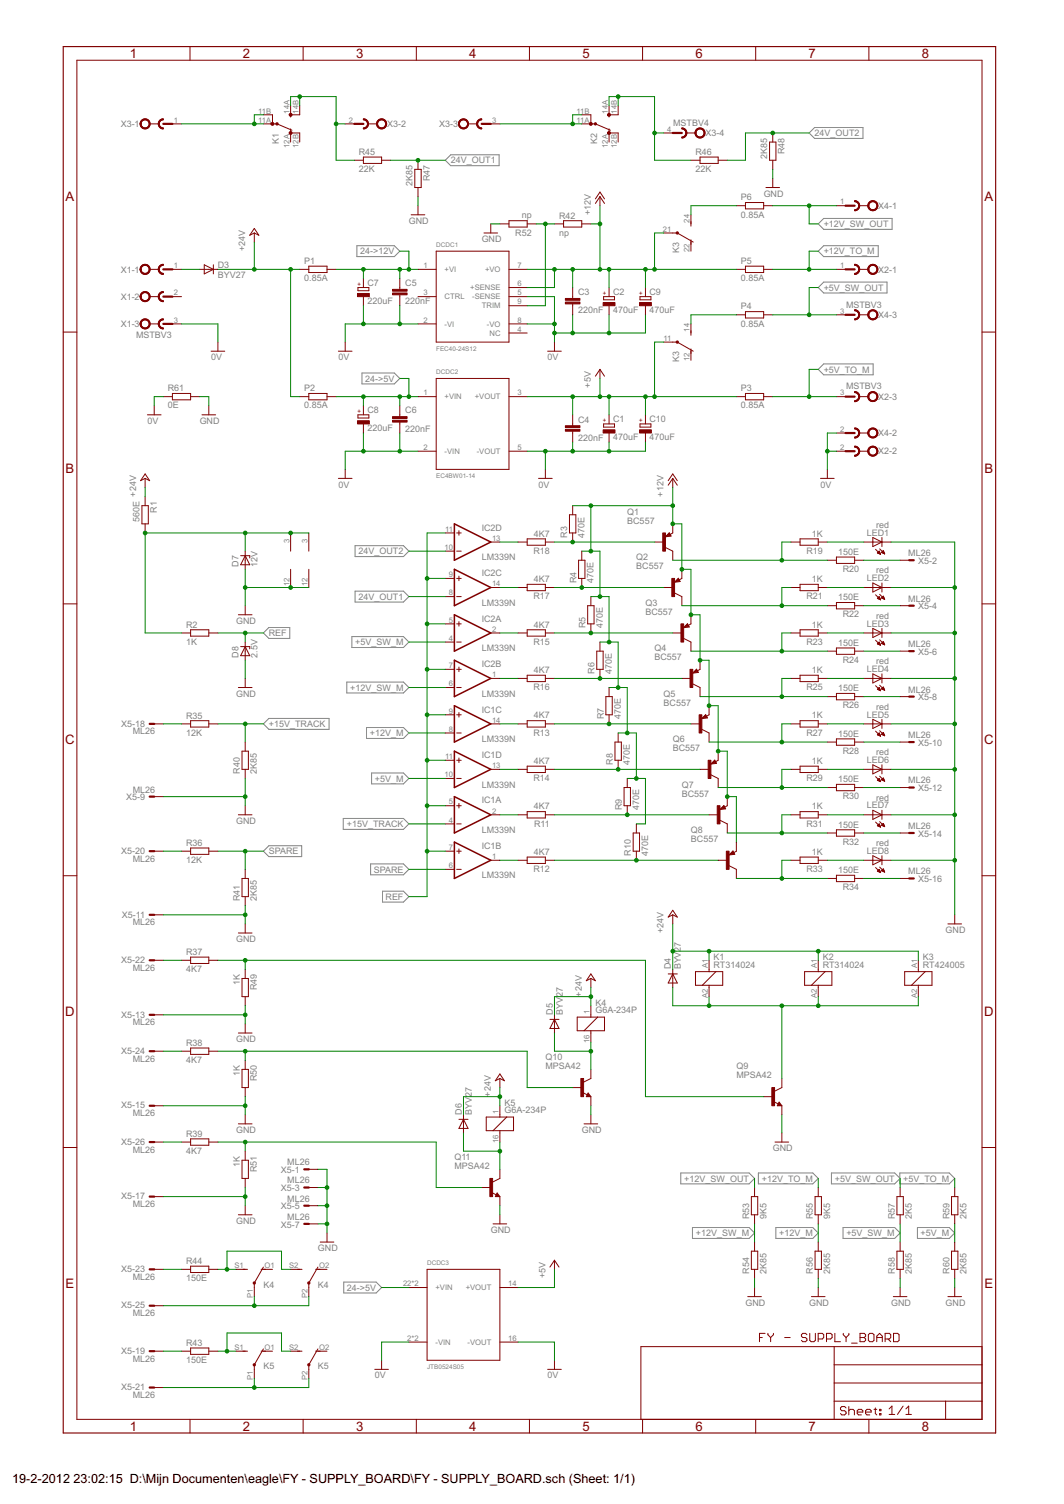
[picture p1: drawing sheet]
<svg xmlns="http://www.w3.org/2000/svg" width="297mm" height="420mm" viewBox="0 0 297 420" stroke-linecap="round" stroke-linejoin="round" font-family="sans-serif">
<defs><g id="words">
<g font-size="4.1" fill="#800000">
<text x="36.2" y="16.2">1</text>
<text x="67.8" y="16.2">2</text>
<text x="99.4" y="16.2">3</text>
<text x="131" y="16.2">4</text>
<text x="162.6" y="16.2">5</text>
<text x="194.2" y="16.2">6</text>
<text x="225.8" y="16.2">7</text>
<text x="257.3" y="16.2">8</text>
<text x="18.3" y="56.1">A</text>
<text x="274.8" y="56.1">A</text>
<text x="18.3" y="132">B</text>
<text x="274.8" y="132">B</text>
<text x="18.2" y="208">C</text>
<text x="274.7" y="208">C</text>
<text x="18.2" y="283.9">D</text>
<text x="274.7" y="283.9">D</text>
<text x="18.3" y="359.8">E</text>
<text x="274.8" y="359.8">E</text>
<text x="36.2" y="399.7">1</text>
<text x="67.8" y="399.7">2</text>
<text x="99.4" y="399.7">3</text>
<text x="131" y="399.7">4</text>
<text x="162.6" y="399.7">5</text>
<text x="194.2" y="399.7">6</text>
<text x="225.8" y="399.7">7</text>
<text x="257.3" y="399.7">8</text>
</g>
<g font-size="4">
<text x="3.4" y="414.2">19-2-2012</text>
<text x="20.5" y="414.2">23:02:15 D:\Mijn Documenten\eagle\FY - SUPPLY_BOARD\FY - SUPPLY_BOARD.sch (Sheet: 1/1)</text>
</g>
<g font-size="2.8" fill="#808080">
<text x="33.7" y="35.5">X3-1</text>
<text x="108.1" y="35.5">X3-2</text>
<text x="122.6" y="35.5">X3-3</text>
<text x="187.9" y="35.1">MSTBV4</text>
<text x="77.8" y="40.2" transform="rotate(-90 77.8 40.2)">K1</text>
<text x="166.7" y="40.2" transform="rotate(-90 166.7 40.2)">K2</text>
<text x="196.9" y="38">X3-4</text>
<text x="227.4" y="38">24V_OUT2</text>
<text x="100.2" y="43.3">R45</text>
<text x="125.8" y="45.7">24V_OUT1</text>
<text x="194.2" y="43.3">R46</text>
<text x="214.2" y="44.3" transform="rotate(-90 214.2 44.3)">2K85</text>
<text x="219" y="43" transform="rotate(-90 219 43)">R48</text>
<text x="100.2" y="48.1">22K</text>
<text x="115.2" y="51.9" transform="rotate(-90 115.2 51.9)">2K85</text>
<text x="120" y="50.6" transform="rotate(-90 120 50.6)">R47</text>
<text x="194.2" y="48.1">22K</text>
<text x="206.8" y="56">P6</text>
<text x="213.2" y="54.9">GND</text>
<text x="245.2" y="58.4">X4-1</text>
<text x="114.2" y="62.5">GND</text>
<text x="143.8" y="65.8">R52</text>
<text x="145.6" y="61">np</text>
<text x="156.1" y="65.8">np</text>
<text x="156.1" y="61">R42</text>
<text x="164.9" y="60" transform="rotate(-90 164.9 60)">+12V</text>
<text x="206.8" y="60.8">0.85A</text>
<text x="230" y="63.4">+12V_SW_OUT</text>
<text x="68.4" y="70.2" transform="rotate(-90 68.4 70.2)">+24V</text>
<text x="100.5" y="71.1">24-&gt;12V</text>
<text x="134.5" y="67.6">GND</text>
<text x="189.6" y="70.7" transform="rotate(-90 189.6 70.7)">K3</text>
<text x="230" y="71.1">+12V_TO_M</text>
<text x="33.7" y="76.1">X1-1</text>
<text x="60.8" y="77.6">BYV27</text>
<text x="60.8" y="74.8">D3</text>
<text x="85" y="73.7">P1</text>
<text x="206.8" y="73.7">P5</text>
<text x="245.2" y="76.1">X2-1</text>
<text x="33.7" y="83.8">X1-2</text>
<text x="85" y="78.5">0.85A</text>
<text x="102.6" y="79.8">C7</text>
<text x="113.1" y="79.9">C5</text>
<text x="161.4" y="82.5">C3</text>
<text x="171.2" y="82.4">C2</text>
<text x="181.3" y="82.4">C9</text>
<text x="206.8" y="78.5">0.85A</text>
<text x="230" y="81.2">+5V_SW_OUT</text>
<text x="102.6" y="84.9">220uF</text>
<text x="113.1" y="85">220nF</text>
<text x="161.4" y="87.6">220nF</text>
<text x="171.2" y="87.5">470uF</text>
<text x="181.3" y="87.5">470uF</text>
<text x="206.8" y="86.4">P4</text>
<text x="236.2" y="85.9">MSTBV3</text>
<text x="245.2" y="88.8">X4-3</text>
<text x="33.7" y="91.4">X1-3</text>
<text x="38" y="94.3">MSTBV3</text>
<text x="206.8" y="91.2">0.85A</text>
<text x="58.9" y="100.6">0V</text>
<text x="94.5" y="100.6">0V</text>
<text x="152.9" y="100.6">0V</text>
<text x="189.6" y="101.2" transform="rotate(-90 189.6 101.2)">K3</text>
<text x="101.9" y="106.6">24-&gt;5V</text>
<text x="230" y="104.1">+5V_TO_M</text>
<text x="46.9" y="109.3">R61</text>
<text x="85" y="109.3">P2</text>
<text x="164.9" y="108.3" transform="rotate(-90 164.9 108.3)">+5V</text>
<text x="206.8" y="109.3">P3</text>
<text x="236.2" y="108.8">MSTBV3</text>
<text x="245.2" y="111.7">X2-3</text>
<text x="41.1" y="118.4">0V</text>
<text x="46.9" y="114.1">0E</text>
<text x="55.7" y="118.4">GND</text>
<text x="85" y="114.1">0.85A</text>
<text x="102.6" y="115.4">C8</text>
<text x="113.1" y="115.5">C6</text>
<text x="161.4" y="118">C4</text>
<text x="171.2" y="117.9">C1</text>
<text x="181.3" y="117.9">C10</text>
<text x="206.8" y="114.1">0.85A</text>
<text x="102.6" y="120.5">220uF</text>
<text x="113.1" y="120.6">220nF</text>
<text x="161.4" y="123.1">220nF</text>
<text x="171.2" y="123">470uF</text>
<text x="181.3" y="123">470uF</text>
<text x="245.2" y="121.8">X4-2</text>
<text x="245.2" y="126.9">X2-2</text>
<text x="94.5" y="136.2">0V</text>
<text x="150.3" y="136.2">0V</text>
<text x="229.1" y="136.2">0V</text>
<text x="38" y="138.7" transform="rotate(-90 38 138.7)">+24V</text>
<text x="43.8" y="143.2" transform="rotate(-90 43.8 143.2)">R1</text>
<text x="175.1" y="143.8">Q1</text>
<text x="185.3" y="138.7" transform="rotate(-90 185.3 138.7)">+12V</text>
<text x="39" y="145.9" transform="rotate(-90 39 145.9)">560E</text>
<text x="134.5" y="148.3">IC2D</text>
<text x="149.1" y="149.9">4K7</text>
<text x="175.1" y="146.4">BC557</text>
<text x="226.6" y="149.9">1K</text>
<text x="242" y="149.7">LED1</text>
<text x="244.6" y="147.5">red</text>
<text x="100.1" y="154.9">24V_OUT2</text>
<text x="148.9" y="154.7">R18</text>
<text x="158.4" y="150.2" transform="rotate(-90 158.4 150.2)">R3</text>
<text x="163.2" y="150.2" transform="rotate(-90 163.2 150.2)">470E</text>
<text x="225.1" y="154.7">R19</text>
<text x="234" y="155">150E</text>
<text x="253.6" y="155.4">ML26</text>
<text x="66.5" y="158.3" transform="rotate(-90 66.5 158.3)">D7</text>
<text x="71.9" y="158.3" transform="rotate(-90 71.9 158.3)">12V</text>
<text x="134.5" y="156.5">LM339N</text>
<text x="134.5" y="161">IC2C</text>
<text x="177.6" y="159.1">BC557</text>
<text x="177.6" y="156.5">Q2</text>
<text x="235.3" y="159.8">R20</text>
<text x="244.6" y="160.2">red</text>
<text x="256.4" y="157.5">X5-2</text>
<text x="100.1" y="167.6">24V_OUT1</text>
<text x="148.9" y="167.4">R17</text>
<text x="149.1" y="162.6">4K7</text>
<text x="160.9" y="162.9" transform="rotate(-90 160.9 162.9)">R4</text>
<text x="165.7" y="162.9" transform="rotate(-90 165.7 162.9)">470E</text>
<text x="225.1" y="167.4">R21</text>
<text x="226.6" y="162.6">1K</text>
<text x="234" y="167.7">150E</text>
<text x="242" y="162.4">LED2</text>
<text x="134.5" y="169.2">LM339N</text>
<text x="134.5" y="173.7">IC2A</text>
<text x="180.2" y="171.8">BC557</text>
<text x="180.2" y="169.2">Q3</text>
<text x="235.3" y="172.5">R22</text>
<text x="244.6" y="172.9">red</text>
<text x="253.6" y="168.1">ML26</text>
<text x="256.4" y="170.2">X5-4</text>
<text x="51.9" y="175.3">R2</text>
<text x="65.9" y="174.3">GND</text>
<text x="75" y="177.7">REF</text>
<text x="149.1" y="175.3">4K7</text>
<text x="163.4" y="175.6" transform="rotate(-90 163.4 175.6)">R5</text>
<text x="168.2" y="175.6" transform="rotate(-90 168.2 175.6)">470E</text>
<text x="226.6" y="175.3">1K</text>
<text x="242" y="175.1">LED3</text>
<text x="51.9" y="180.1">1K</text>
<text x="66.5" y="183.7" transform="rotate(-90 66.5 183.7)">D8</text>
<text x="71.9" y="183.7" transform="rotate(-90 71.9 183.7)">2.5V</text>
<text x="99.1" y="180.3">+5V_SW_M</text>
<text x="134.5" y="181.9">LM339N</text>
<text x="148.9" y="180.1">R15</text>
<text x="182.7" y="184.5">BC557</text>
<text x="182.7" y="181.9">Q4</text>
<text x="225.1" y="180.1">R23</text>
<text x="234" y="180.4">150E</text>
<text x="235.3" y="185.2">R24</text>
<text x="244.6" y="185.6">red</text>
<text x="253.6" y="180.8">ML26</text>
<text x="256.4" y="182.9">X5-6</text>
<text x="134.5" y="186.4">IC2B</text>
<text x="149.1" y="188">4K7</text>
<text x="166" y="188.3" transform="rotate(-90 166 188.3)">R6</text>
<text x="170.8" y="188.3" transform="rotate(-90 170.8 188.3)">470E</text>
<text x="226.6" y="188">1K</text>
<text x="242" y="187.8">LED4</text>
<text x="65.9" y="194.6">GND</text>
<text x="97.8" y="193">+12V_SW_M</text>
<text x="134.5" y="194.6">LM339N</text>
<text x="148.9" y="192.8">R16</text>
<text x="185.3" y="197.1">BC557</text>
<text x="185.3" y="194.6">Q5</text>
<text x="225.1" y="192.8">R25</text>
<text x="234" y="193.1">150E</text>
<text x="235.3" y="197.9">R26</text>
<text x="253.6" y="193.5">ML26</text>
<text x="256.4" y="195.6">X5-8</text>
<text x="33.8" y="203">X5-18</text>
<text x="51.9" y="200.7">R35</text>
<text x="75" y="203.1">+15V_TRACK</text>
<text x="134.5" y="199.1">IC1C</text>
<text x="149.1" y="200.7">4K7</text>
<text x="168.5" y="201" transform="rotate(-90 168.5 201)">R7</text>
<text x="173.3" y="201" transform="rotate(-90 173.3 201)">470E</text>
<text x="226.6" y="200.7">1K</text>
<text x="242" y="200.5">LED5</text>
<text x="244.6" y="198.3">red</text>
<text x="37" y="205.1">ML26</text>
<text x="51.9" y="205.5">12K</text>
<text x="103.2" y="205.7">+12V_M</text>
<text x="134.5" y="207.3">LM339N</text>
<text x="148.9" y="205.5">R13</text>
<text x="187.8" y="209.8">BC557</text>
<text x="187.8" y="207.3">Q6</text>
<text x="225.1" y="205.5">R27</text>
<text x="234" y="205.8">150E</text>
<text x="253.6" y="206.2">ML26</text>
<text x="256.4" y="208.3">X5-10</text>
<text x="134.5" y="211.8">IC1D</text>
<text x="149.1" y="213.4">4K7</text>
<text x="171.1" y="213.7" transform="rotate(-90 171.1 213.7)">R8</text>
<text x="175.9" y="213.7" transform="rotate(-90 175.9 213.7)">470E</text>
<text x="226.6" y="213.4">1K</text>
<text x="235.3" y="210.6">R28</text>
<text x="242" y="213.1">LED6</text>
<text x="244.6" y="211">red</text>
<text x="37" y="221.4">ML26</text>
<text x="66.9" y="216.2" transform="rotate(-90 66.9 216.2)">R40</text>
<text x="71.7" y="216.2" transform="rotate(-90 71.7 216.2)">2K85</text>
<text x="104.6" y="218.4">+5V_M</text>
<text x="134.5" y="220">LM339N</text>
<text x="148.9" y="218.2">R14</text>
<text x="190.3" y="220">Q7</text>
<text x="225.1" y="218.2">R29</text>
<text x="234" y="218.5">150E</text>
<text x="253.6" y="218.9">ML26</text>
<text x="256.4" y="221">X5-12</text>
<text x="35.2" y="223.6">X5-9</text>
<text x="134.5" y="224.5">IC1A</text>
<text x="149.1" y="226.1">4K7</text>
<text x="173.6" y="226.4" transform="rotate(-90 173.6 226.4)">R9</text>
<text x="178.4" y="226.4" transform="rotate(-90 178.4 226.4)">470E</text>
<text x="190.3" y="222.5">BC557</text>
<text x="226.6" y="226.1">1K</text>
<text x="235.3" y="223.3">R30</text>
<text x="242" y="225.8">LED7</text>
<text x="244.6" y="223.7">red</text>
<text x="65.9" y="230.2">GND</text>
<text x="96.8" y="231.1">+15V_TRACK</text>
<text x="134.5" y="232.7">LM339N</text>
<text x="149.1" y="230.9">R11</text>
<text x="192.9" y="232.7">Q8</text>
<text x="225.1" y="230.9">R31</text>
<text x="234" y="231.2">150E</text>
<text x="253.6" y="231.6">ML26</text>
<text x="256.4" y="233.7">X5-14</text>
<text x="33.8" y="238.5">X5-20</text>
<text x="51.9" y="236.3">R36</text>
<text x="75" y="238.7">SPARE</text>
<text x="134.5" y="237.1">IC1B</text>
<text x="149.1" y="238.8">4K7</text>
<text x="176.1" y="239.1" transform="rotate(-90 176.1 239.1)">R10</text>
<text x="180.9" y="239.1" transform="rotate(-90 180.9 239.1)">470E</text>
<text x="192.9" y="235.2">BC557</text>
<text x="226.6" y="238.8">1K</text>
<text x="235.3" y="236">R32</text>
<text x="242" y="238.5">LED8</text>
<text x="244.6" y="236.4">red</text>
<text x="37" y="240.7">ML26</text>
<text x="51.9" y="241.1">12K</text>
<text x="104.4" y="243.8">SPARE</text>
<text x="134.5" y="245.4">LM339N</text>
<text x="148.9" y="243.6">R12</text>
<text x="225.1" y="243.6">R33</text>
<text x="234" y="243.9">150E</text>
<text x="253.6" y="244.3">ML26</text>
<text x="66.9" y="251.8" transform="rotate(-90 66.9 251.8)">R41</text>
<text x="71.7" y="251.8" transform="rotate(-90 71.7 251.8)">2K85</text>
<text x="107.6" y="251.4">REF</text>
<text x="235.3" y="248.7">R34</text>
<text x="256.4" y="246.4">X5-16</text>
<text x="34" y="256.3">X5-11</text>
<text x="37" y="258.5">ML26</text>
<text x="65.9" y="263.2">GND</text>
<text x="185.3" y="260.6" transform="rotate(-90 185.3 260.6)">+24V</text>
<text x="264" y="260.6">GND</text>
<text x="33.8" y="269">X5-22</text>
<text x="51.9" y="266.8">R37</text>
<text x="199.2" y="268.3">K1</text>
<text x="229.7" y="268.3">K2</text>
<text x="257.6" y="268.3">K3</text>
<text x="37" y="271.2">ML26</text>
<text x="51.9" y="271.6">4K7</text>
<text x="66.9" y="275.1" transform="rotate(-90 66.9 275.1)">1K</text>
<text x="187.3" y="270.8" transform="rotate(-90 187.3 270.8)">D4</text>
<text x="190.1" y="270.8" transform="rotate(-90 190.1 270.8)">BYV27</text>
<text x="199.2" y="270.4">RT314024</text>
<text x="229.7" y="270.4">RT314024</text>
<text x="257.6" y="270.4">RT424005</text>
<text x="71.7" y="276.7" transform="rotate(-90 71.7 276.7)">R49</text>
<text x="162.4" y="278.4" transform="rotate(-90 162.4 278.4)">+24V</text>
<text x="166.2" y="281">K4</text>
<text x="33.8" y="284.3">X5-13</text>
<text x="37" y="286.4">ML26</text>
<text x="154.3" y="283.5" transform="rotate(-90 154.3 283.5)">D5</text>
<text x="157.1" y="283.5" transform="rotate(-90 157.1 283.5)">BYV27</text>
<text x="166.2" y="283.1">G6A-234P</text>
<text x="51.9" y="292.2">R38</text>
<text x="65.9" y="291.1">GND</text>
<text x="33.8" y="294.4">X5-24</text>
<text x="37" y="296.6">ML26</text>
<text x="51.9" y="297">4K7</text>
<text x="152.2" y="298.7">MPSA42</text>
<text x="152.2" y="296.2">Q10</text>
<text x="205.6" y="298.7">Q9</text>
<text x="66.9" y="300.5" transform="rotate(-90 66.9 300.5)">1K</text>
<text x="71.7" y="302.1" transform="rotate(-90 71.7 302.1)">R50</text>
<text x="205.6" y="301.3">MPSA42</text>
<text x="33.8" y="309.7">X5-15</text>
<text x="37" y="311.8">ML26</text>
<text x="128.9" y="311.4" transform="rotate(-90 128.9 311.4)">D6</text>
<text x="131.7" y="311.4" transform="rotate(-90 131.7 311.4)">BYV27</text>
<text x="137" y="306.4" transform="rotate(-90 137 306.4)">+24V</text>
<text x="140.8" y="311.1">G6A-234P</text>
<text x="140.8" y="308.9">K5</text>
<text x="51.9" y="317.6">R39</text>
<text x="65.9" y="316.5">GND</text>
<text x="162.4" y="316.5">GND</text>
<text x="33.8" y="319.8">X5-26</text>
<text x="37" y="322">ML26</text>
<text x="51.9" y="322.4">4K7</text>
<text x="215.7" y="321.6">GND</text>
<text x="66.9" y="325.9" transform="rotate(-90 66.9 325.9)">1K</text>
<text x="71.7" y="327.5" transform="rotate(-90 71.7 327.5)">R51</text>
<text x="78.4" y="327.7">X5-1</text>
<text x="80.2" y="325.5">ML26</text>
<text x="126.9" y="326.7">MPSA42</text>
<text x="126.9" y="324.1">Q11</text>
<text x="33.8" y="335.1">X5-17</text>
<text x="78.4" y="332.8">X5-3</text>
<text x="80.2" y="330.6">ML26</text>
<text x="80.2" y="335.7">ML26</text>
<text x="191" y="330.1">+12V_SW_OUT</text>
<text x="212.7" y="330.1">+12V_TO_M</text>
<text x="233.1" y="330.1">+5V_SW_OUT</text>
<text x="252.2" y="330.1">+5V_TO_M</text>
<text x="37" y="337.2">ML26</text>
<text x="65.9" y="341.9">GND</text>
<text x="78.4" y="337.8">X5-5</text>
<text x="80.2" y="340.8">ML26</text>
<text x="209.2" y="340.6" transform="rotate(-90 209.2 340.6)">R53</text>
<text x="214" y="340.6" transform="rotate(-90 214 340.6)">9K5</text>
<text x="226.9" y="340.6" transform="rotate(-90 226.9 340.6)">R55</text>
<text x="231.7" y="340.6" transform="rotate(-90 231.7 340.6)">9K5</text>
<text x="249.8" y="340.6" transform="rotate(-90 249.8 340.6)">R57</text>
<text x="254.6" y="340.6" transform="rotate(-90 254.6 340.6)">2K5</text>
<text x="265" y="340.6" transform="rotate(-90 265 340.6)">R59</text>
<text x="269.8" y="340.6" transform="rotate(-90 269.8 340.6)">2K5</text>
<text x="78.4" y="342.9">X5-7</text>
<text x="137" y="344.5">GND</text>
<text x="194.3" y="345.3">+12V_SW_M</text>
<text x="217.5" y="345.3">+12V_M</text>
<text x="236.3" y="345.3">+5V_SW_M</text>
<text x="257" y="345.3">+5V_M</text>
<text x="51.9" y="353.1">R44</text>
<text x="88.8" y="349.5">GND</text>
<text x="33.8" y="355.4">X5-23</text>
<text x="37" y="357.5">ML26</text>
<text x="51.9" y="357.9">150E</text>
<text x="73.5" y="359.7">K4</text>
<text x="88.8" y="359.7">K4</text>
<text x="152.2" y="357.2" transform="rotate(-90 152.2 357.2)">+5V</text>
<text x="209.2" y="355.9" transform="rotate(-90 209.2 355.9)">R54</text>
<text x="214" y="355.9" transform="rotate(-90 214 355.9)">2K85</text>
<text x="226.9" y="355.9" transform="rotate(-90 226.9 355.9)">R56</text>
<text x="231.7" y="355.9" transform="rotate(-90 231.7 355.9)">2K85</text>
<text x="249.8" y="355.9" transform="rotate(-90 249.8 355.9)">R58</text>
<text x="254.6" y="355.9" transform="rotate(-90 254.6 355.9)">2K85</text>
<text x="265" y="355.9" transform="rotate(-90 265 355.9)">R60</text>
<text x="269.8" y="355.9" transform="rotate(-90 269.8 355.9)">2K85</text>
<text x="33.8" y="365.5">X5-25</text>
<text x="96.9" y="360.6">24-&gt;5V</text>
<text x="208.1" y="364.8">GND</text>
<text x="225.9" y="364.8">GND</text>
<text x="248.8" y="364.8">GND</text>
<text x="264" y="364.8">GND</text>
<text x="37" y="367.7">ML26</text>
<text x="51.9" y="376">R43</text>
<text x="33.8" y="378.2">X5-19</text>
<text x="37" y="380.4">ML26</text>
<text x="51.9" y="380.8">150E</text>
<text x="73.5" y="382.5">K5</text>
<text x="88.8" y="382.5">K5</text>
<text x="33.8" y="388.4">X5-21</text>
<text x="104.6" y="385.1">0V</text>
<text x="152.9" y="385.1">0V</text>
<text x="37" y="390.5">ML26</text>
</g>
<g font-size="2.4" fill="#808080">
<text x="48.5" y="34.3">1</text>
<text x="72.1" y="34.3">11A</text>
<text x="72.1" y="31.7">11B</text>
<text x="80.8" y="31.7" transform="rotate(-90 80.8 31.7)">14A</text>
<text x="83.3" y="31.7" transform="rotate(-90 83.3 31.7)">14B</text>
<text x="97.4" y="34.3">2</text>
<text x="137.4" y="34.3">3</text>
<text x="161" y="34.3">11A</text>
<text x="161" y="31.7">11B</text>
<text x="169.7" y="31.7" transform="rotate(-90 169.7 31.7)">14A</text>
<text x="172.2" y="31.7" transform="rotate(-90 172.2 31.7)">14B</text>
<text x="80.8" y="41.3" transform="rotate(-90 80.8 41.3)">12A</text>
<text x="83.3" y="41.3" transform="rotate(-90 83.3 41.3)">12B</text>
<text x="169.7" y="41.3" transform="rotate(-90 169.7 41.3)">12A</text>
<text x="172.2" y="41.3" transform="rotate(-90 172.2 41.3)">12B</text>
<text x="186.3" y="36.8">4</text>
<text x="234.5" y="57.1">1</text>
<text x="185.1" y="64.7">21</text>
<text x="192.5" y="62.2" transform="rotate(-90 192.5 62.2)">24</text>
<text x="192.5" y="70.4" transform="rotate(-90 192.5 70.4)">22</text>
<text x="48.5" y="74.9">1</text>
<text x="118.3" y="74.9">1</text>
<text x="124.1" y="76">+VI</text>
<text x="135.4" y="76">+VO</text>
<text x="144.4" y="74.9">7</text>
<text x="234.5" y="74.9">1</text>
<text x="48.5" y="82.5">2</text>
<text x="118.3" y="82.5">3</text>
<text x="124.1" y="83.6">CTRL</text>
<text x="131.3" y="81.1">+SENSE</text>
<text x="131.8" y="83.6">-SENSE</text>
<text x="144.4" y="80">6</text>
<text x="144.4" y="82.5">5</text>
<text x="134.5" y="86.2">TRIM</text>
<text x="144.4" y="85">9</text>
<text x="234.5" y="87.6">3</text>
<text x="48.5" y="90.1">3</text>
<text x="118.3" y="90.1">2</text>
<text x="124.1" y="91.2">-VI</text>
<text x="135.9" y="91.2">-VO</text>
<text x="136.7" y="93.8">NC</text>
<text x="144.4" y="90.1">8</text>
<text x="144.4" y="92.7">4</text>
<text x="185.2" y="95.2">11</text>
<text x="192.5" y="92.7" transform="rotate(-90 192.5 92.7)">14</text>
<text x="192.5" y="100.8" transform="rotate(-90 192.5 100.8)">12</text>
<text x="118.3" y="110.4">1</text>
<text x="124.1" y="111.6">+VIN</text>
<text x="132.6" y="111.6">+VOUT</text>
<text x="144.4" y="110.4">3</text>
<text x="234.5" y="110.4">3</text>
<text x="118.3" y="125.7">2</text>
<text x="144.4" y="125.7">5</text>
<text x="234.5" y="125.7">2</text>
<text x="234.5" y="120.6">2</text>
<text x="124.1" y="126.8">-VIN</text>
<text x="133.1" y="126.8">-VOUT</text>
<text x="124.3" y="148.5">11</text>
<text x="80.8" y="151.6" transform="rotate(-90 80.8 151.6)">3</text>
<text x="85.9" y="151.6" transform="rotate(-90 85.9 151.6)">3</text>
<text x="124.1" y="153.6">10</text>
<text x="137.4" y="151.1">13</text>
<text x="125.3" y="161.2">9</text>
<text x="80.8" y="163.8" transform="rotate(-90 80.8 163.8)">12</text>
<text x="85.9" y="163.8" transform="rotate(-90 85.9 163.8)">12</text>
<text x="125.3" y="166.3">8</text>
<text x="137.4" y="163.8">14</text>
<text x="125.3" y="173.9">5</text>
<text x="125.3" y="179">4</text>
<text x="137.4" y="176.5">2</text>
<text x="125.3" y="191.7">6</text>
<text x="125.3" y="186.6">7</text>
<text x="137.4" y="189.2">1</text>
<text x="125.3" y="199.3">9</text>
<text x="137.4" y="201.9">14</text>
<text x="125.3" y="204.4">8</text>
<text x="124.3" y="212">11</text>
<text x="137.4" y="214.6">13</text>
<text x="124.1" y="217.1">10</text>
<text x="125.3" y="224.7">5</text>
<text x="137.4" y="227.3">2</text>
<text x="125.3" y="229.8">4</text>
<text x="125.3" y="237.4">7</text>
<text x="137.4" y="240">1</text>
<text x="125.3" y="242.5">6</text>
<text x="197.6" y="270.4" transform="rotate(-90 197.6 270.4)">A1</text>
<text x="228.1" y="270.4" transform="rotate(-90 228.1 270.4)">A1</text>
<text x="256" y="270.4" transform="rotate(-90 256 270.4)">A1</text>
<text x="197.6" y="278.8" transform="rotate(-90 197.6 278.8)">A2</text>
<text x="228.1" y="278.8" transform="rotate(-90 228.1 278.8)">A2</text>
<text x="256" y="278.8" transform="rotate(-90 256 278.8)">A2</text>
<text x="164.6" y="283.1" transform="rotate(-90 164.6 283.1)">1</text>
<text x="164.6" y="291.3" transform="rotate(-90 164.6 291.3)">16</text>
<text x="139.2" y="311.1" transform="rotate(-90 139.2 311.1)">1</text>
<text x="139.2" y="319.2" transform="rotate(-90 139.2 319.2)">16</text>
<text x="65.5" y="354.3">S1</text>
<text x="73.9" y="354.3">O1</text>
<text x="80.7" y="354.3">S2</text>
<text x="89.1" y="354.3">O2</text>
<text x="112.5" y="359.3">22*2</text>
<text x="141.9" y="359.3">14</text>
<text x="70.6" y="362.6" transform="rotate(-90 70.6 362.6)">P1</text>
<text x="85.9" y="362.6" transform="rotate(-90 85.9 362.6)">P2</text>
<text x="121.6" y="360.5">+VIN</text>
<text x="130" y="360.5">+VOUT</text>
<text x="65.5" y="377.1">S1</text>
<text x="73.9" y="377.1">O1</text>
<text x="80.7" y="377.1">S2</text>
<text x="89.1" y="377.1">O2</text>
<text x="113.7" y="374.6">2*2</text>
<text x="121.6" y="375.7">-VIN</text>
<text x="130.5" y="375.7">-VOUT</text>
<text x="141.9" y="374.6">16</text>
<text x="70.6" y="385.5" transform="rotate(-90 70.6 385.5)">P1</text>
<text x="85.9" y="385.5" transform="rotate(-90 85.9 385.5)">P2</text>
</g>
<g font-size="2" fill="#808080">
<text x="121.8" y="68.9">DCDC1</text>
<text x="121.8" y="98.1">FEC40-24S12</text>
<text x="121.8" y="104.5">DCDC2</text>
<text x="121.8" y="133.7">EC4BW01-14</text>
<text x="119.2" y="353.3">DCDC3</text>
<text x="119.2" y="382.5">JTB0524S05</text>
</g>
<g font-size="2" fill="#800000">
<text x="100.9" y="79.9" transform="rotate(-90 100.9 79.9)">+</text>
<text x="169.4" y="82.5" transform="rotate(-90 169.4 82.5)">+</text>
<text x="179.6" y="82.5" transform="rotate(-90 179.6 82.5)">+</text>
<text x="100.9" y="115.5" transform="rotate(-90 100.9 115.5)">+</text>
<text x="169.4" y="118" transform="rotate(-90 169.4 118)">+</text>
<text x="179.6" y="118" transform="rotate(-90 179.6 118)">+</text>
</g>
</g></defs>
<g fill="none" stroke="#808080" stroke-width=".28">
<path d="M227.4 35.6h13.5v3.1h-13.5l-1.5-1.6zM124.3 44.8l1.5-1.6h13.5v3.1h-13.5zM99.6 68.6h10.5l1.5 1.6-1.5 1.5h-10.5zM230 61h19v3.1h-19l-1.6-1.6zM230 78.8h17.6v3.1h-17.6l-1.6-1.6zM230 68.6h15.2v3.1h-15.2l-1.6-1.5zM101 104.2h9.1l1.5 1.5-1.5 1.6h-9.1zM230 101.7h13.8v3h-13.8l-1.6-1.5zM99.1 152.4h13.5l1.6 1.6-1.6 1.5h-13.5zM75.1 175.3h5.8v3.1h-5.8l-1.6-1.6zM98.2 177.8h14.4l1.6 1.6-1.6 1.5h-14.4zM99.1 165.1h13.5l1.6 1.6-1.6 1.5h-13.5z"/>
<path d="M96.8 190.5h15.8l1.6 1.6-1.6 1.5h-15.8zM73.5 202.2l1.6-1.5h16.8v3.1h-16.8zM102.3 203.2h10.3l1.6 1.6-1.6 1.5h-10.3zM103.7 215.9h8.9l1.6 1.6-1.6 1.5h-8.9zM73.5 237.8l1.6-1.5h9.1v3h-9.1zM95.8 228.6h16.8l1.6 1.6-1.6 1.5h-16.8zM103.5 241.3h9.1l1.6 1.6-1.6 1.5h-9.1zM106.8 249h5.8l1.6 1.5-1.6 1.5h-5.8zM190.1 327.7h19l1.6 1.5-1.6 1.5h-19zM211.7 327.7h15.2l1.5 1.5-1.5 1.5h-15.2zM232.1 327.7h17.7l1.5 1.5-1.5 1.5h-17.7zM251.2 327.7h13.8l1.5 1.5-1.5 1.5h-13.8z"/>
<path d="M96 358.2h9l1.5 1.5-1.5 1.5h-9zM193.3 342.9h15.8l1.6 1.5-1.6 1.6h-15.8zM216.6 342.9h10.3l1.5 1.5-1.5 1.6h-10.3zM235.4 342.9h14.4l1.5 1.5-1.5 1.6h-14.4zM256.1 342.9h8.9l1.5 1.5-1.5 1.6h-8.9z"/>
</g>
<g fill="none" stroke="#800000" stroke-width=".28">
<path d="M21.5 16.8h252.7v379.7h-252.7zM53 13v3.8M84.6 13v3.8M116.2 13v3.8M147.8 13v3.8M179.4 13v3.8M211 13v3.8M242.6 13v3.8M41.8 34.6h2.5M48.1 34.6h2.6M73.5 34.6h3.8l4.2 1.8M73.5 32.1h2.6v2.5"/>
<path d="M81.1 39.7v-2.6h2.6v2.6M81.1 29.5v3.2M81.1 36v1M83.7 29.5v2.6h-2.6M96.4 34.6h2.5M102.7 34.6h2.6M130.7 34.6h2.5M137 34.6h2.6M162.4 34.6h3.8l4.2 1.8M162.4 32.1h2.6v2.5M170 39.7v-2.6h2.6v2.6M170 29.5v3.2"/>
<path d="M170 36v1M172.6 29.5v2.6h-2.6M185.3 37.1h2.5M191.6 37.1h2.6M214.8 39.7h1.8v5.1h-1.8zM215.7 37.1v2.6M98.9 44.8h2.6M101.5 43.9h5v1.8h-5zM106.5 44.8h2.6M115.8 47.3h1.8v5.1h-1.8zM116.7 44.8v2.5M116.7 52.4v2.5"/>
<path d="M116.7 57.5v2.5M166.2 55.6l1.3-1.9 1.3 1.9M167.5 54.9l1.3 1.9M167.5 54.9l-1.3 1.9M167.5 54.9v2.6M192.9 44.8h2.5M195.4 43.9h5.1v1.8h-5.1zM200.5 44.8h2.5M205.6 57.5h2.5M208.1 56.6h5.1v1.8h-5.1zM213.2 57.5h2.5M213.8 52.4h3.8"/>
<path d="M215.7 44.8v2.5M215.7 49.8v2.6M233.5 57.5h2.6M239.9 57.5h2.5M41.8 75.2h2.5M48.1 75.2h2.6M55.8 75.2h5M57 74l2.6 1.2-2.6 1.3zM59.6 74v2.5M71 63.8l1.3 1.9-1.3-.6-1.3 .6zM71 65.1v2.5M83.7 75.2h2.5"/>
<path d="M86.2 74.4h5.1v1.7h-5.1zM91.3 75.2h2.5M101.5 77.8v2.5M111.6 77.8v3M114.8 60h3.8M116.7 75.2h5.1M121.8 70.2h20.3v25.4h-20.3zM135.1 65.1h3.8M137 62.5v2.6M139.6 62.5h2.5M142.1 75.2h5.1M142.1 61.7h5.1v1.7h-5.1z"/>
<path d="M147.2 62.5h2.5M154.8 62.5h2.5M157.3 61.7h5.1v1.7h-5.1zM162.4 62.5h2.6M185.3 65.1h3.8l4.4 2.5M192.9 60v3.2M192.9 67v3.2M205.6 75.2h2.5M208.1 74.4h5.1v1.7h-5.1zM213.2 75.2h2.5M233.5 75.2h2.6M239.9 75.2h2.5"/>
<path d="M17.7 92.8h3.8M41.8 82.9h2.5M41.8 90.5h2.5M48.1 82.9h2.6M48.1 90.5h2.6M58.9 98.1h3.8M60.8 95.6v2.5M94.5 98.1h3.8M96.4 95.6v2.5M99.9 80.3h3.1v.9h-3.1zM101.5 82.9v2.5M111.6 82.4v3"/>
<path d="M116.7 82.9h5.1M116.7 90.5h5.1M142.1 82.9h5.1M142.1 90.5h5.1M142.1 80.3h5.1M142.1 85.4h5.1M142.1 93h5.1M152.9 98.1h3.8M154.8 95.6v2.5M159.9 80.3v3.1M159.9 84.9v3M168.5 82.9h3.1v.9h-3.1z"/>
<path d="M170 80.3v2.6M170 85.4v2.5M178.7 82.9h3v.9h-3zM180.2 80.3v2.6M180.2 85.4v2.5M185.3 95.6h3.8l4.4 2.5M192.9 90.5v3.2M192.9 97.5v3.1M205.6 87.9h2.5M208.1 87.1h5.1v1.7h-5.1zM213.2 87.9h2.5M233.5 87.9h2.6"/>
<path d="M239.9 87.9h2.5M274.2 92.8h3.8M41.1 115.9h3.9M43.1 113.3v2.6M45.6 110.8h2.5M48.1 109.9h5.1v1.8h-5.1zM53.2 110.8h2.6M56.4 115.9h3.8M58.3 113.3v2.6M83.7 110.8h2.5M86.2 109.9h5.1v1.8h-5.1zM91.3 110.8h2.5"/>
<path d="M99.9 115.9h3.1v.9h-3.1zM101.5 113.3v2.6M101.5 118.4v2.6M111.6 113.3v3.1M111.6 117.9v3.1M116.7 110.8h5.1M121.8 105.7h20.3v25.4h-20.3zM142.1 110.8h5.1M159.9 115.9v3M167.5 103.2v2.5M167.5 103.2l1.3 1.9M167.5 103.2l-1.3 1.9"/>
<path d="M168.5 118.4h3.1v.9h-3.1zM170 115.9v2.5M178.7 118.4h3v.9h-3zM180.2 115.9v2.5M205.6 110.8h2.5M208.1 109.9h5.1v1.8h-5.1zM213.2 110.8h2.5M233.5 110.8h2.6M239.9 110.8h2.5M40.5 132.4l1.3 1.9-1.3-.7-1.3 .7zM40.5 133.6v2.6M40.5 138.7v2.6"/>
<path d="M94.5 133.6h3.8M96.4 131.1v2.5M116.7 126h5.1M142.1 126h5.1M150.3 133.6h3.9M152.3 131.1v2.5M159.9 120.5v3M170 121v2.5M180.2 121v2.5M186.5 134.3l1.3-1.9 1.3 1.9M187.8 133.6v2.6M187.8 133.6l1.3 2"/>
<path d="M187.8 133.6l-1.3 2M229.1 133.6h3.8M231 131.1v2.5M233.5 126h2.6M233.5 121h2.6M239.9 126h2.5M239.9 121h2.5M39.6 141.3h1.8v5h-1.8zM40.5 146.3v2.6M67.2 155.2h2.5v.7M68.5 155.2l1.2 2.6h-2.5zM68.5 154v5"/>
<path d="M81.1 148.9v5.1M81.1 159v5.1M86.2 148.9v5.1M86.2 159v5.1M124.3 148.9h2.6M124.3 154h2.6M127.5 148.9h1.3M127.5 154h1.3M128.1 148.3v1.2M137 151.4h2.6M144.6 151.4h2.6M147.2 150.5h5.1v1.8h-5.1z"/>
<path d="M152.3 151.4h2.5M159 143.8h1.8v5.1h-1.8zM159.9 141.3v2.5M159.9 148.9v2.5M161.5 156.5h1.8v5.1h-1.8zM162.4 154v2.5M182.7 151.4h2.6M185.8 153l2 1v2.5M186.8 149.5h-.4l.4-.2 .2 .3-1 .2 .8-.8 .4 .6M186.8 148.8l.5 1-1.5 .2zM187.8 146.3v2.6l-.7 .4M190.4 159v2.6l-.8 .4"/>
<path d="M220.8 151.4h2.6M223.4 150.5h5v1.8h-5zM228.4 151.4h2.6M231 156.5h2.5M233.5 155.6h5.1v1.8h-5.1zM238.6 156.5h2.5M241.1 151.4h7.7M243.7 150.2l2.5 1.2-2.5 1.3zM244.4 153.5l1.4 1.4M244.9 154.5l.9 .4M244.9 154.5l.5-.5 .4 .9M244.9 154.5h.8"/>
<path d="M245.1 154.4h.5M245.2 154.2h.4M245.2 154.6h.5M245.3 154.1h.2M245.4 154h.1M245.5 154.7h.3M245.6 153.3l1.4 1.4M245.8 154.8h.1M246.1 154.3l.9 .4M246.1 154.3l.5-.5 .4 .9M246.1 154.4h.7M246.2 154.2h.6"/>
<path d="M246.2 150.2v2.5M246.3 154.1h.4M246.4 154.5h.5M246.4 154h.3M246.6 153.9h.1M246.7 154.6h.2M247 154.7h.1M251.3 156.5h2.5M17.7 168.7h3.8M50.7 176.8h2.5M53.2 175.9h5.1v1.8h-5.1zM58.3 176.8h2.5"/>
<path d="M66.5 171.7h3.9M68.5 169.2v2.5M68.5 179.4v5M124.3 174.3h2.6M124.3 179.4h2.6M124.3 161.6h2.6M124.3 166.7h2.6M127.5 174.3h1.3M127.5 179.4h1.3M127.5 161.6h1.3M127.5 166.7h1.3M128.1 161v1.2"/>
<path d="M128.1 173.7v1.2M137 176.8h2.6M137 164.1h2.6M144.6 176.8h2.6M144.6 164.1h2.6M147.2 163.2h5.1v1.8h-5.1zM147.2 175.9h5.1v1.8h-5.1zM152.3 176.8h2.5M152.3 164.1h2.5M162.4 161.6v2.5M164.1 169.2h1.7v5.1h-1.7zM165 166.7v2.5"/>
<path d="M165 174.3v2.5M167.5 179.4v2.5M185.3 164.1h2.5M187.8 176.8h2.6M188.3 165.7l2.1 1v2.5M189.3 162.2h-.3l.3-.2 .3 .3-1 .2 .7-.8 .4 .6M189.4 161.5l.5 1-1.6 .2zM190.9 178.4l2 1v2.5M191.9 174.9h-.4l.4-.2 .2 .3-1 .2 .8-.8 .4 .6M191.9 174.2l.5 1-1.5 .1zM192.9 171.7v2.6l-.7 .4M220.8 176.8h2.6"/>
<path d="M220.8 164.1h2.6M223.4 163.2h5v1.8h-5zM223.4 175.9h5v1.8h-5zM228.4 176.8h2.6M228.4 164.1h2.6M231 169.2h2.5M233.5 168.3h5.1v1.8h-5.1zM238.6 169.2h2.5M241.1 176.8h7.7M241.1 164.1h7.7M243.7 162.9l2.5 1.2-2.5 1.3zM243.7 175.6l2.5 1.2-2.5 1.3z"/>
<path d="M244.4 166.2l1.4 1.4M244.4 178.9l1.4 1.4M244.9 167.2l.9 .4M244.9 167.2l.5-.5 .4 .9M244.9 179.9l.5-.5 .4 .9zM245 167.2h.7M245 179.8h.6M245.1 179.9h.6M245.1 167h.5M245.1 179.7h.5M245.2 167.3h.5M245.2 166.9h.4"/>
<path d="M245.3 179.6h.2M245.3 166.8h.2M245.4 179.5h.1M245.4 167.4h.4M245.6 166l1.4 1.4M245.6 178.7l1.4 1.4M245.7 167.5h.1M246.1 167l.9 .4M246.1 167l.5-.5 .4 .9M246.1 179.7l.5-.5 .4 .9zM246.1 167h.7M246.1 179.7h.7"/>
<path d="M246.2 162.9v2.5M246.2 175.6v2.5M246.2 166.9h.5M246.2 179.8h.6M246.3 179.6h.4M246.3 167.2h.5M246.4 166.8h.3M246.4 179.5h.3M246.5 166.7h.2M246.5 179.9h.4M246.5 179.3h.1M246.6 167.3h.3"/>
<path d="M246.9 167.4h.1M251.3 169.2h2.5M274.2 168.7h3.8M66.5 192.1h3.9M67.2 180.6h2.5v.7M68.5 189.5v2.6M68.5 180.6l1.2 2.6h-2.5zM124.3 199.7h2.6M124.3 187h2.6M124.3 192.1h2.6M127.5 199.7h1.3M127.5 187h1.3"/>
<path d="M127.5 192.1h1.3M128.1 186.4v1.2M128.1 199.1v1.2M137 189.5h2.6M144.6 189.5h2.6M147.2 188.6h5.1v1.8h-5.1zM152.3 189.5h2.5M166.6 181.9h1.8v5.1h-1.8zM167.5 187v2.5M169.1 194.6h1.8v5.1h-1.8zM170 192.1v2.5M170 199.7v2.5"/>
<path d="M190.4 189.5h2.5M193.4 191.1l2 1v2.5M194.4 187.6h-.4l.4-.2 .3 .3-1 .2 .7-.8 .4 .6M194.5 186.9l.5 1-1.6 .1zM195.4 184.4v2.6l-.7 .4M197 199.6l.5 1-1.6 .1zM198 197.1v2.6l-.8 .4M220.8 189.5h2.6M223.4 188.6h5v1.8h-5zM228.4 189.5h2.6M231 181.9h2.5M231 194.6h2.5"/>
<path d="M233.5 181h5.1v1.8h-5.1zM233.5 193.7h5.1v1.8h-5.1zM238.6 181.9h2.5M238.6 194.6h2.5M241.1 189.5h7.7M243.7 188.3l2.5 1.2-2.5 1.3zM244.4 191.6l1.4 1.4M244.9 192.6l.5-.5 .4 .9zM245 192.6h.7M245 192.5h.6M245.2 192.4h.4M245.3 192.7h.4"/>
<path d="M245.3 192.2h.2M245.4 180.1h.3M245.4 192.1h.1M245.6 192.8h.2M245.6 191.4l1.4 1.4M245.6 180.2h.2M246.1 192.4l.5-.5 .4 .9zM246.1 192.5h.7M246.2 192.4h.6M246.2 188.3v2.5M246.3 192.2h.4M246.4 192.1h.3"/>
<path d="M246.4 192.6h.5M246.5 192h.1M246.7 192.7h.2M246.8 180.1h.2M251.3 181.9h2.5M251.3 194.6h2.5M43.1 202.2h2.5M50.7 202.2h2.5M53.2 201.3h5.1v1.8h-5.1zM58.3 202.2h2.5M67.6 209.8h1.7v5.1h-1.7zM68.5 207.3v2.5"/>
<path d="M68.5 214.9v2.6M124.3 204.8h2.6M124.3 212.4h2.6M124.3 217.5h2.6M127.5 204.8h1.3M127.5 212.4h1.3M127.5 217.5h1.3M128.1 211.8v1.2M137 202.2h2.6M137 214.9h2.6M144.6 202.2h2.6M144.6 214.9h2.6"/>
<path d="M147.2 201.3h5.1v1.8h-5.1zM147.2 214h5.1v1.8h-5.1zM152.3 202.2h2.5M152.3 214.9h2.5M171.7 207.3h1.8v5.1h-1.8zM172.6 204.8v2.5M172.6 212.4v2.5M175.1 217.5v2.5M192.9 202.2h2.5M195.4 214.9h2.6M195.9 203.8l2.1 1v2.5M197 200.3h-.4l.4-.2 .2 .3-1 .2 .8-.8 .3 .6"/>
<path d="M198.5 216.5l2 1v2.5M199.5 213h-.4l.4-.2 .2 .3-1 .2 .8-.8 .4 .6M199.5 212.3l.5 1-1.5 .1zM200.5 209.8v2.6l-.7 .4M220.8 202.2h2.6M220.8 214.9h2.6M223.4 201.3h5v1.8h-5zM223.4 214h5v1.8h-5zM228.4 202.2h2.6M228.4 214.9h2.6M231 207.3h2.5M233.5 206.4h5.1v1.8h-5.1z"/>
<path d="M233.5 219.1h5.1v1.8h-5.1zM238.6 207.3h2.5M241.1 202.2h7.7M241.1 214.9h7.7M243.7 201l2.5 1.2-2.5 1.3zM243.7 213.7l2.5 1.2-2.5 1.3zM244.4 204.3l1.4 1.4M244.4 217l1.4 1.4M244.9 205.3l.9 .4M244.9 218l.9 .4M244.9 218l.5-.5 .4 .9M245 205.3h.7"/>
<path d="M245 217.9h.7M245.1 205.1h.5M245.1 217.8h.5M245.1 218.1h.6M245.2 205.4h.5M245.2 205h.4M245.2 217.7h.4M245.3 204.9h.2M245.3 217.6h.2M245.4 218.2h.3M245.4 204.8h.1M245.4 204.8l-.5 .5"/>
<path d="M245.4 204.8l.4 .9M245.5 205.5h.3M245.6 204.1l1.4 1.4M245.6 216.8l1.4 1.4M245.7 218.3h.1M245.8 205.6h.1M246.1 205.1h.7M246.1 205.1l.9 .4M246.1 217.8l.5-.5 .4 .9zM246.1 217.8h.7M246.2 201v2.5M246.2 213.7v2.5"/>
<path d="M246.2 205h.6M246.2 217.7h.5M246.3 217.9h.5M246.3 204.9h.4M246.4 205.3h.5M246.4 217.6h.3M246.4 204.8h.3M246.5 217.4h.1M246.6 204.7h.1M246.6 218.1h.3M246.6 204.6l-.5 .5M246.6 204.6l.4 .9"/>
<path d="M246.6 205.4h.3M246.8 218.2h.2M246.9 205.5h.1M251.3 207.3h2.5M43.1 237.8h2.5M43.1 222.5h2.5M50.7 237.8h2.5M53.2 236.9h5.1v1.8h-5.1zM58.3 237.8h2.5M66.5 227.6h3.9M68.5 225.1v2.5M124.3 237.8h2.6"/>
<path d="M124.3 225.1h2.6M124.3 230.2h2.6M127.5 237.8h1.3M127.5 225.1h1.3M127.5 230.2h1.3M128.1 224.5v1.2M128.1 237.2v1.2M137 227.6h2.6M144.6 227.6h2.6M147.2 226.7h5.1v1.8h-5.1zM147.2 239.4h5.1v1.8h-5.1zM152.3 227.6h2.5"/>
<path d="M174.2 220h1.8v5.1h-1.8zM175.1 225.1v2.5M176.8 232.7h1.7v5.1h-1.7zM177.7 230.2v2.5M177.7 237.8v2.5M198 227.6h2.5M201 229.2l2 1v2.5M202 225.7h-.4l.4-.2 .3 .3-1 .2 .7-.8 .4 .6M202.1 225l.5 1-1.6 .1zM203 222.5v2.6l-.7 .4M204.6 238.4h-.4l.4-.2 .2 .3-1 .2 .8-.8 .3 .6M204.6 237.7l.5 1-1.5 .1z"/>
<path d="M205.6 235.2v2.6l-.7 .4M220.8 227.6h2.6M223.4 226.7h5v1.8h-5zM223.4 239.4h5v1.8h-5zM228.4 227.6h2.6M231 220h2.5M231 232.7h2.5M233.5 231.8h5.1v1.8h-5.1zM238.6 220h2.5M238.6 232.7h2.5M241.1 227.6h7.7M243.7 239.1l2.5 1.2-2.5 1.3z"/>
<path d="M243.7 226.4l2.5 1.2-2.5 1.3zM244.4 229.7l1.4 1.4M244.9 230.7l.5-.5 .4 .9zM245 230.6h.6M245 230.7h.7M245.1 230.5h.5M245.3 230.4h.2M245.3 230.8h.4M245.4 230.2h.1M245.6 229.5l1.4 1.4M245.6 231h.2M246.1 230.5l.5-.5 .4 .9z"/>
<path d="M246.1 230.5h.7M246.2 226.4v2.5M246.2 239.1v2.5M246.2 230.6h.6M246.3 230.4h.4M246.4 230.2h.3M246.5 230.7h.4M246.5 230.1h.1M246.8 230.8h.1M251.3 220h2.5M251.3 232.7h2.5M17.7 244.6h3.8"/>
<path d="M43.1 255.6h2.5M67.6 245.4h1.7v5.1h-1.7zM68.5 242.9v2.5M68.5 250.5v2.5M68.5 258.1v2.5M124.3 242.9h2.6M127.5 242.9h1.3M137 240.3h2.6M144.6 240.3h2.6M152.3 240.3h2.5M187.8 255.6v2.5M187.8 254.3l1.3 1.9-1.3-.6-1.3 .6z"/>
<path d="M200.5 240.3h2.5M203.5 241.9l2.1 1v2.5M220.8 240.3h2.6M228.4 240.3h2.6M231 245.4h2.5M233.5 244.5h5.1v1.8h-5.1zM238.6 245.4h2.5M241.1 240.3h7.7M244.4 242.4l1.4 1.4M244.9 243.4l.9 .4M245 243.4h.7M245 243.3h.6"/>
<path d="M245.2 243.1h.4M245.3 243.5h.4M245.3 243h.2M245.4 242.9h.1M245.4 242.9l-.5 .5M245.4 242.9l.4 .9M245.5 243.6h.3M245.6 242.2l1.4 1.4M245.8 243.8h.1M246.1 243.2l.5-.5 .4 .9zM246.1 243.3h.7M246.2 243.1h.6"/>
<path d="M246.3 243h.4M246.4 242.9h.3M246.4 243.4h.5M246.5 242.8h.1M246.7 243.5h.2M251.3 245.4h2.5M264.6 258.1h3.8M266.5 255.6v2.5M274.2 244.6h3.8M43.1 268.3h2.5M50.7 268.3h2.5M53.2 267.4h5.1v1.8h-5.1z"/>
<path d="M58.3 268.3h2.5M66.5 260.6h3.9M67.6 273.3h1.7v5.1h-1.7zM68.5 270.8v2.5M68.5 278.4v2.6M165 273.3v2.6M165 272.1l1.2 1.9-1.2-.7-1.3 .7zM186.5 272.1h2.6M187.8 270.8v5.1M187.8 272.1l1.3 2.5h-2.6zM194.2 271.4h7.6v3.9h-7.6zM198 268.3v3.1"/>
<path d="M198 275.3v3.1M199.9 271.4l-3.8 3.9M224.6 271.4h7.6v3.9h-7.6zM228.4 268.3v3.1M228.4 275.3v3.1M230.3 271.4l-3.8 3.9M252.6 271.4h7.6v3.9h-7.6zM256.4 268.3v3.1M256.4 275.3v3.1M258.3 271.4l-3.8 3.9M43.1 283.5h2.5M43.1 293.7h2.5"/>
<path d="M50.7 293.7h2.5M53.2 292.8h5.1v1.8h-5.1zM58.3 293.7h2.5M66.5 288.6h3.9M67.6 298.7h1.7v5.1h-1.7zM68.5 286v2.6M68.5 296.2v2.5M153.5 284.8h2.6M154.8 284.8l1.3 2.5h-2.6zM154.8 283.5v5.1M161.1 284.1h7.7v3.9h-7.7zM165 281v3.1"/>
<path d="M165 288v3.1M165 298.7v2.6l-2.1 1M166.9 284.1l-3.9 3.9M43.1 308.9h2.5M43.1 319h2.5M50.7 319h2.5M53.2 318.2h5.1v1.7h-5.1zM58.3 319h2.5M66.5 314h3.9M68.5 303.8v2.6M68.5 311.4v2.6M128.1 312.7h2.6"/>
<path d="M129.4 312.7l1.3 2.5h-2.6zM129.4 311.4v5.1M135.7 312.1h7.7v3.8h-7.7zM139.6 301.3v2.5M139.6 308.9v3.2M139.6 315.9v3.1M139.6 300l1.2 1.9-1.2-.6-1.3 .6zM141.5 312.1l-3.9 3.8M159.9 303.8h2.5M162.7 305.2l1.3 .7M163 314h3.9M164.2 305.4l.8 1h-1.3z"/>
<path d="M164.2 305.9l.1 .2h-.4l.3-.5 .5 .6h-.8M165 306.4v2.5M165 311.4v2.6M213.2 306.4h2.5M216 307.8l1.3 .6M216.4 319h3.8M217.5 307.9l.8 1h-1.3zM217.5 308.4l.1 .3h-.3l.2-.6 .5 .7h-.7M218.3 301.3v2.5l-2.1 1M218.3 308.9v2.5M218.3 316.5v2.5M17.7 320.6h3.8"/>
<path d="M43.1 334.3h2.5M66.5 339.4h3.9M67.6 324.1h1.7v5.1h-1.7zM68.5 321.6v2.5M68.5 329.2v2.5M68.5 336.8v2.6M86.2 326.7h2.6M86.2 331.7h2.6M86.2 336.8h2.6M134.5 331.7h2.5M137.3 333.2l1.3 .6M138.8 333.3l.8 1h-1.3z"/>
<path d="M138.8 333.8l.1 .2h-.4l.3-.5 .5 .7h-.8M139.6 326.7v2.5l-2.1 1M139.6 334.3v2.5M139.6 339.4v2.5M209.8 334.3h1.7v5.1h-1.7zM210.7 331.7v2.6M210.7 339.4v2.5M227.5 334.3h1.8v5.1h-1.8zM228.4 331.7v2.6M228.4 339.4v2.5M250.4 334.3h1.8v5.1h-1.8zM251.3 331.7v2.6"/>
<path d="M251.3 339.4v2.5M265.6 334.3h1.8v5.1h-1.8zM266.5 331.7v2.6M266.5 339.4v2.5M274.2 320.6h3.8M43.1 354.6h2.5M50.7 354.6h2.5M53.2 353.7h5.1v1.8h-5.1zM58.3 354.6h2.5M65.9 354.6h3.2M72.9 354.6h3.2M73.5 354l-2.5 4.4v3.8"/>
<path d="M81.1 354.6h3.2M86.2 341.9h2.6M88.1 354.6h3.2M88.8 354l-2.6 4.4v3.8M89.4 347h3.8M91.3 344.4v2.6M114.2 359.7h5M119.2 354.6h20.4v25.4h-20.4zM137.6 341.9h3.9M139.6 359.7h5M154.8 352.1v2.5M154.8 352.1l1.3 1.9"/>
<path d="M154.8 352.1l-1.3 1.9M209.8 349.5h1.7v5.1h-1.7zM210.7 347v2.5M210.7 354.6v2.5M210.7 359.7v2.5M227.5 349.5h1.8v5.1h-1.8zM228.4 347v2.5M228.4 354.6v2.5M228.4 359.7v2.5M250.4 349.5h1.8v5.1h-1.8zM251.3 347v2.5M251.3 354.6v2.5"/>
<path d="M251.3 359.7v2.5M265.6 349.5h1.8v5.1h-1.8zM266.5 347v2.5M266.5 354.6v2.5M266.5 359.7v2.5M43.1 377.5h2.5M43.1 364.8h2.5M50.7 377.5h2.5M53.2 376.6h5.1v1.8h-5.1zM58.3 377.5h2.5M65.9 377.5h3.2M72.9 377.5h3.2"/>
<path d="M73.5 376.8l-2.5 4.5v3.8M81.1 377.5h3.2M88.1 377.5h3.2M88.8 376.8l-2.6 4.5v3.8M114.2 374.9h5M139.6 374.9h5M208.7 362.2h3.9M212 373.7h.8M213.6 372.5h-1.6v2.3M214.4 372.5v.4l.7 .8M215.1 373.7v1.1M215.9 372.5v.4l-.8 .8"/>
<path d="M219.1 373.7h1.5M225.3 372.9l-.4-.4h-.8l-.4 .4v.4l.4 .4h.8l.4 .4v.3l-.4 .4h-.8l-.4-.4M226.1 372.5v1.9l.3 .4h.8l.4-.4v-1.9M226.5 362.2h3.8M228.4 374.1h1.2l.4-.4v-.8l-.4-.4h-1.2v2.3M230.7 374.1h1.2l.4-.4v-.8l-.4-.4h-1.2v2.3M232.9 376.2v20.3M233.1 372.5v2.3h1.5M235.4 372.5v.4l.8 .8M236.2 373.7v1.1M237 372.5v.4l-.8 .8M237.7 375.2h1.6"/>
<path d="M240.1 372.5h1.2l.4 .4v.4l-.4 .4 .4 .4v.3l-.4 .4h-1.2zM240.1 373.7h1.2M242.4 372.9l.4-.4h.8l.4 .4v1.5l-.4 .4h-.8l-.4-.4zM244.8 373.7h1.5M244.8 374.8v-1.5l.8-.8 .7 .8v1.5M247.1 374.1h1.2l.4-.4v-.8l-.4-.4h-1.2v2.3M247.9 374.1l.8 .7M249.4 362.2h3.8M249.4 372.5h1.2l.4 .4v1.5l-.4 .4h-1.2zM264.6 362.2h3.8M274.2 376.2h-95.3v20.3M43.1 387.6h2.5"/>
<path d="M53 396.5v3.8M84.6 396.5v3.8M104.6 382.5h3.8M106.5 380v2.5M116.2 396.5v3.8M147.8 396.5v3.8M152.9 382.5h3.8M154.8 380v2.5M179.4 396.5v3.8M211 396.5v3.8M232.9 391.4h41.3M232.9 386.4h41.3"/>
<path d="M232.9 381.3h41.3M236.2 393.3l-.4-.4h-.8l-.4 .4v.4l.4 .4h.8l.4 .4v.4l-.4 .4h-.8l-.4-.4M237 392.9v2.4M237 394.1l.4-.4h.7l.4 .4v1.2M239.3 394.5h1.6v-.4l-.4-.4h-.8l-.4 .4v.8l.4 .4h.8M241.6 394.5h1.6v-.4l-.4-.4h-.8l-.4 .4v.8l.4 .4h.8M242.6 396.5v3.8M244 393.7h.8M244.4 393.3v1.6l.4 .4M245.6 393.7h.3v.4h-.3zM245.6 394.9h.3v.4h-.3zM248.2 393.6l.8-.8v2.3"/>
<path d="M248.2 395.1h1.6M252.1 392.8l-1.6 2.3M252.9 395.1h1.5M252.9 393.6l.8-.8v2.3M264 391.4v5.1"/>
</g>
<path d="M17.7 13h260.3v387.3h-260.3z" fill="none" stroke="#800000" stroke-width=".32"/>
<g fill="none" stroke="#800000" stroke-width=".61">
<path d="M45.6 34.6h2.5M98.9 34.6h2.6M134.5 34.6h2.5M187.8 37.1h2.6M236.1 57.5h2.5M45.6 75.2h2.5M236.1 75.2h2.5M45.6 82.9h2.5M45.6 90.5h2.5M236.1 87.9h2.5M236.1 110.8h2.5M236.1 126h2.5"/>
<path d="M236.1 121h2.5M253.8 156.5h1.3M253.8 169.2h1.3M253.8 181.9h1.3M253.8 194.6h1.3M41.8 202.2h1.3M253.8 207.3h1.3M41.8 237.8h1.3M41.8 222.5h1.3M253.8 220h1.3M253.8 232.7h1.3M41.8 255.6h1.3"/>
<path d="M253.8 245.4h1.3M41.8 268.3h1.3M41.8 283.5h1.3M41.8 293.7h1.3M41.8 308.9h1.3M41.8 319h1.3M41.8 334.3h1.3M84.9 326.7h1.3M84.9 331.7h1.3M84.9 336.8h1.3M41.8 354.6h1.3M84.9 341.9h1.3"/>
<path d="M41.8 377.5h1.3M41.8 364.8h1.3M41.8 387.6h1.3"/>
</g>
<g fill="#800000" stroke="#800000" stroke-width=".28">
<path d="M44.2 34.6h.2l.3 .7 .9 .5v.2a1.37 1.37 0 0 1-1.4-1.4z" fill-rule="evenodd"/>
<path d="M44.6 33.6l1-.4v.3l-.9 .4-.3 .7h-.2z" fill-rule="evenodd"/>
<path d="M44.6 33.6l.8-.4h.2v.3a1.14 1.14 0 0 0-1.2 1.1 1.14 1.14 0 0 0 1.2 1.2v.2a1.4 1.4 0 0 1-1.3-.9 1.4 1.4 0 0 1 .3-1.5z" fill-rule="evenodd"/>
<path d="M39.5 33.7a1.39 1.39 0 0 1 2.2 .2 1.39 1.39 0 0 1-.8 2.1 1.39 1.39 0 0 1-1.8-1.4h.3a1.14 1.14 0 0 1 1.6-1.1 1.14 1.14 0 0 1 .3 1.9 1.14 1.14 0 0 1-1.9-.5v-.3h-.3z" fill-rule="evenodd"/>
<path d="M39.5 33.7a1.39 1.39 0 0 1 2.2 .2 1.39 1.39 0 0 1-.8 2.1 1.39 1.39 0 0 1-1.8-1.4h.3a1.14 1.14 0 0 1 1.6-1.1 1.14 1.14 0 0 1 .3 1.9 1.14 1.14 0 0 1-1.9-.5v-.3h-.3z" fill-rule="evenodd"/>
<path d="M101.5 33.2a1.37 1.37 0 0 1 1.3 1.4h-.2l-.2-.7-.9-.4z" fill-rule="evenodd"/>
<path d="M101.5 35.8l.7-.3 .4-.9h.2a1.37 1.37 0 0 1-1.3 1.4z" fill-rule="evenodd"/>
<path d="M101.5 33.2a1.4 1.4 0 0 1 1.4 1.4 1.4 1.4 0 0 1-1.4 1.4v-.2a1.14 1.14 0 0 0 1.1-1.2 1.14 1.14 0 0 0-1.1-1.1z" fill-rule="evenodd"/>
<path d="M105.5 33.7a1.4 1.4 0 0 1 2.2 .2 1.4 1.4 0 0 1-.8 2.1 1.4 1.4 0 0 1-1.8-1.4h.3a1.15 1.15 0 0 1 1.6-1.1 1.15 1.15 0 0 1 .3 1.9 1.15 1.15 0 0 1-1.9-.5v-.3h-.3z" fill-rule="evenodd"/>
<path d="M105.5 33.7a1.4 1.4 0 0 1 2.2 .2 1.4 1.4 0 0 1-.8 2.1 1.4 1.4 0 0 1-1.8-1.4h.3a1.15 1.15 0 0 1 1.6-1.1 1.15 1.15 0 0 1 .3 1.9 1.15 1.15 0 0 1-1.9-.5v-.3h-.3z" fill-rule="evenodd"/>
<path d="M133.1 34.6h.2l.3 .7 .9 .5v.2a1.37 1.37 0 0 1-1.4-1.4z" fill-rule="evenodd"/>
<path d="M133.5 33.6l1-.4v.3l-.9 .4-.3 .7h-.2z" fill-rule="evenodd"/>
<path d="M133.5 33.6l.8-.4 .2 .3a1.14 1.14 0 0 0-1.2 1.1 1.14 1.14 0 0 0 1.2 1.2v.2a1.4 1.4 0 0 1-1.3-.9 1.4 1.4 0 0 1 .3-1.5z" fill-rule="evenodd"/>
<path d="M128.4 33.7a1.39 1.39 0 0 1 2.2 .2 1.39 1.39 0 0 1-.8 2.1 1.39 1.39 0 0 1-1.8-1.4h.2a1.15 1.15 0 0 1 1.7-1.1 1.15 1.15 0 0 1 .2 1.9 1.15 1.15 0 0 1-1.8-.5l-.1-.3h-.2z" fill-rule="evenodd"/>
<path d="M128.4 33.7a1.39 1.39 0 0 1 2.2 .2 1.39 1.39 0 0 1-.8 2.1 1.39 1.39 0 0 1-1.8-1.4h.2a1.15 1.15 0 0 1 1.7-1.1 1.15 1.15 0 0 1 .2 1.9 1.15 1.15 0 0 1-1.8-.5l-.1-.3h-.2z" fill-rule="evenodd"/>
<path d="M190.4 35.8a1.37 1.37 0 0 1 1.3 1.3h-.2l-.3-.7-.8-.4z" fill-rule="evenodd"/>
<path d="M190.4 38.3l.7-.3 .4-.9h.2a1.37 1.37 0 0 1-1.3 1.4z" fill-rule="evenodd"/>
<path d="M190.4 35.8a1.4 1.4 0 0 1 1.4 1.3 1.4 1.4 0 0 1-1.4 1.4v-.2a1.14 1.14 0 0 0 1.1-1.2 1.14 1.14 0 0 0-1.1-1.1z" fill-rule="evenodd"/>
<path d="M194.4 36.2a1.4 1.4 0 0 1 2.2 .2 1.4 1.4 0 0 1-.8 2.1 1.4 1.4 0 0 1-1.8-1.4h.3a1.14 1.14 0 0 1 1.7-.9 1.14 1.14 0 0 1 .1 1.9 1.14 1.14 0 0 1-1.8-.7v-.3h-.3z" fill-rule="evenodd"/>
<path d="M194.4 36.2a1.4 1.4 0 0 1 2.2 .2 1.4 1.4 0 0 1-.8 2.1 1.4 1.4 0 0 1-1.8-1.4h.3a1.14 1.14 0 0 1 1.7-.9 1.14 1.14 0 0 1 .1 1.9 1.14 1.14 0 0 1-1.8-.7v-.3h-.3z" fill-rule="evenodd"/>
<path d="M77.1 34.4h.5v.4h-.5z" fill-rule="evenodd"/>
<path d="M80.9 31.7a.41 .41 0 0 1 .6 .2 .41 .41 0 0 1-.3 .6 .41 .41 0 0 1-.5-.4h.5h-.5z" fill-rule="evenodd"/>
<path d="M75.7 34.4a.41 .41 0 0 1 .7 0 .41 .41 0 0 1-.2 .6 .41 .41 0 0 1-.6-.4l.5-.1 .1 .1h-.6z" fill-rule="evenodd"/>
<path d="M80.9 36.8a.41 .41 0 0 1 .6 .2 .41 .41 0 0 1-.3 .6 .41 .41 0 0 1-.5-.5l.5 .1-.5-.1z" fill-rule="evenodd"/>
<path d="M169.8 31.7a.41 .41 0 0 1 .6 .2 .41 .41 0 0 1-.3 .5 .41 .41 0 0 1-.5-.3l.4-.1 .1 .1h-.5z" fill-rule="evenodd"/>
<path d="M164.7 34.2a.41 .41 0 0 1 .6 .2 .41 .41 0 0 1-.3 .6 .41 .41 0 0 1-.5-.4l.5-.1v.1h-.5z" fill-rule="evenodd"/>
<path d="M169.8 36.8a.41 .41 0 0 1 .6 .2 .41 .41 0 0 1-.3 .5 .41 .41 0 0 1-.5-.4l.4-.1 .1 .2-.5-.1z" fill-rule="evenodd"/>
<path d="M44.2 75.2h.2l.3 .7 .9 .5v.2a1.37 1.37 0 0 1-1.4-1.4z" fill-rule="evenodd"/>
<path d="M44.6 74.3l1-.4v.2l-.9 .4-.3 .7h-.2z" fill-rule="evenodd"/>
<path d="M44.6 74.3l.8-.4h.2v.2a1.14 1.14 0 0 0-1.2 1.1 1.14 1.14 0 0 0 1.2 1.2v.2a1.4 1.4 0 0 1-1.3-.8 1.4 1.4 0 0 1 .3-1.5z" fill-rule="evenodd"/>
<path d="M39.5 74.3a1.39 1.39 0 0 1 2.2 .2 1.39 1.39 0 0 1-.8 2.1 1.39 1.39 0 0 1-1.8-1.4h.3a1.14 1.14 0 0 1 1.6-1 1.14 1.14 0 0 1 .3 1.9 1.14 1.14 0 0 1-1.9-.6v-.3h-.3z" fill-rule="evenodd"/>
<path d="M39.5 74.3a1.39 1.39 0 0 1 2.2 .2 1.39 1.39 0 0 1-.8 2.1 1.39 1.39 0 0 1-1.8-1.4h.3a1.14 1.14 0 0 1 1.6-1 1.14 1.14 0 0 1 .3 1.9 1.14 1.14 0 0 1-1.9-.6v-.3h-.3z" fill-rule="evenodd"/>
<path d="M44.2 82.9h.2l.3 .7 .9 .4v.3a1.37 1.37 0 0 1-1.4-1.4z" fill-rule="evenodd"/>
<path d="M44.6 81.9l1-.4v.2l-.9 .4-.3 .8h-.2z" fill-rule="evenodd"/>
<path d="M44.6 81.9l.8-.4h.2v.2a1.14 1.14 0 0 0-1.2 1.2 1.14 1.14 0 0 0 1.2 1.1v.3a1.4 1.4 0 0 1-1.3-.9 1.4 1.4 0 0 1 .3-1.5z" fill-rule="evenodd"/>
<path d="M39.5 81.9a1.39 1.39 0 0 1 2.2 .3 1.39 1.39 0 0 1-.8 2 1.39 1.39 0 0 1-1.8-1.3h.3a1.14 1.14 0 0 1 1.6-1.1 1.14 1.14 0 0 1 .3 1.9 1.14 1.14 0 0 1-1.9-.6v-.2h-.3z" fill-rule="evenodd"/>
<path d="M39.5 81.9a1.39 1.39 0 0 1 2.2 .3 1.39 1.39 0 0 1-.8 2 1.39 1.39 0 0 1-1.8-1.3h.3a1.14 1.14 0 0 1 1.6-1.1 1.14 1.14 0 0 1 .3 1.9 1.14 1.14 0 0 1-1.9-.6v-.2h-.3z" fill-rule="evenodd"/>
<path d="M44.2 90.5h.2l.3 .7 .9 .4v.3a1.37 1.37 0 0 1-1.4-1.4z" fill-rule="evenodd"/>
<path d="M44.6 89.5l1-.4v.2l-.9 .5-.3 .7h-.2z" fill-rule="evenodd"/>
<path d="M44.6 89.5l.8-.4h.2v.2a1.14 1.14 0 0 0-1.2 1.2 1.14 1.14 0 0 0 1.2 1.1v.3a1.4 1.4 0 0 1-1.3-.9 1.4 1.4 0 0 1 .3-1.5z" fill-rule="evenodd"/>
<path d="M39.5 89.5a1.39 1.39 0 0 1 2.2 .3 1.39 1.39 0 0 1-.8 2 1.39 1.39 0 0 1-1.8-1.3h.3a1.14 1.14 0 0 1 1.6-1.1 1.14 1.14 0 0 1 .3 1.9 1.14 1.14 0 0 1-1.9-.5v-.3h-.3z" fill-rule="evenodd"/>
<path d="M39.5 89.5a1.39 1.39 0 0 1 2.2 .3 1.39 1.39 0 0 1-.8 2 1.39 1.39 0 0 1-1.8-1.3h.3a1.14 1.14 0 0 1 1.6-1.1 1.14 1.14 0 0 1 .3 1.9 1.14 1.14 0 0 1-1.9-.5v-.3h-.3z" fill-rule="evenodd"/>
<path d="M238.6 73.9a1.37 1.37 0 0 1 1.4 1.3h-.3l-.4-.8-.7-.3z" fill-rule="evenodd"/>
<path d="M238.6 76.4l.7-.3 .4-.9h.3a1.37 1.37 0 0 1-1.4 1.4z" fill-rule="evenodd"/>
<path d="M238.6 73.9a1.4 1.4 0 0 1 1.4 1.3 1.4 1.4 0 0 1-1.4 1.4v-.2a1.14 1.14 0 0 0 1.1-1.2 1.14 1.14 0 0 0-1.1-1.1z" fill-rule="evenodd"/>
<path d="M242.7 74.3a1.39 1.39 0 0 1 2.2 .2 1.39 1.39 0 0 1-.9 2.1 1.39 1.39 0 0 1-1.7-1.4h.2a1.15 1.15 0 0 1 1.6-1 1.15 1.15 0 0 1 .3 1.9 1.15 1.15 0 0 1-1.8-.6l-.1-.3h-.2z" fill-rule="evenodd"/>
<path d="M242.7 74.3a1.39 1.39 0 0 1 2.2 .2 1.39 1.39 0 0 1-.9 2.1 1.39 1.39 0 0 1-1.7-1.4h.2a1.15 1.15 0 0 1 1.6-1 1.15 1.15 0 0 1 .3 1.9 1.15 1.15 0 0 1-1.8-.6l-.1-.3h-.2z" fill-rule="evenodd"/>
<path d="M238.6 124.7a1.37 1.37 0 0 1 1.4 1.3h-.3l-.4-.9-.7-.2z" fill-rule="evenodd"/>
<path d="M238.6 127.2l.7-.3 .4-.9h.3a1.41 1.41 0 0 1-1.4 1.4z" fill-rule="evenodd"/>
<path d="M238.6 124.7a1.4 1.4 0 0 1 1.4 1.3 1.4 1.4 0 0 1-1.4 1.4v-.2a1.14 1.14 0 0 0 1.1-1.2 1.14 1.14 0 0 0-1.1-1.1z" fill-rule="evenodd"/>
<path d="M242.7 125.1a1.4 1.4 0 0 1 2.2 .2 1.4 1.4 0 0 1-.8 2.1 1.4 1.4 0 0 1-1.8-1.4h.2a1.15 1.15 0 0 1 1.6-1 1.15 1.15 0 0 1 .3 1.9 1.15 1.15 0 0 1-1.8-.6l-.1-.3h-.2z" fill-rule="evenodd"/>
<path d="M242.7 125.1a1.4 1.4 0 0 1 2.2 .2 1.4 1.4 0 0 1-.8 2.1 1.4 1.4 0 0 1-1.8-1.4h.2a1.15 1.15 0 0 1 1.6-1 1.15 1.15 0 0 1 .3 1.9 1.15 1.15 0 0 1-1.8-.6l-.1-.3h-.2z" fill-rule="evenodd"/>
<path d="M238.6 109.4a1.37 1.37 0 0 1 1.4 1.4h-.3l-.4-.9-.7-.2z" fill-rule="evenodd"/>
<path d="M238.6 112l.7-.3 .4-.9h.3a1.37 1.37 0 0 1-1.4 1.4z" fill-rule="evenodd"/>
<path d="M238.6 109.4a1.4 1.4 0 0 1 1.4 1.4 1.4 1.4 0 0 1-1.4 1.4v-.2a1.14 1.14 0 0 0 1.1-1.2 1.14 1.14 0 0 0-1.1-1.1z" fill-rule="evenodd"/>
<path d="M242.7 109.8a1.4 1.4 0 0 1 2.2 .3 1.4 1.4 0 0 1-.8 2 1.4 1.4 0 0 1-1.8-1.3h.2a1.15 1.15 0 0 1 1.6-1.1 1.15 1.15 0 0 1 .3 1.9 1.15 1.15 0 0 1-1.8-.5l-.1-.3h-.2z" fill-rule="evenodd"/>
<path d="M242.7 109.8a1.4 1.4 0 0 1 2.2 .3 1.4 1.4 0 0 1-.8 2 1.4 1.4 0 0 1-1.8-1.3h.2a1.15 1.15 0 0 1 1.6-1.1 1.15 1.15 0 0 1 .3 1.9 1.15 1.15 0 0 1-1.8-.5l-.1-.3h-.2z" fill-rule="evenodd"/>
<path d="M238.6 56.1a1.37 1.37 0 0 1 1.4 1.4h-.3l-.4-.9-.7-.3z" fill-rule="evenodd"/>
<path d="M238.6 58.6l.7-.2 .4-.9h.3a1.37 1.37 0 0 1-1.4 1.4z" fill-rule="evenodd"/>
<path d="M238.6 56.1a1.4 1.4 0 0 1 1.4 1.4 1.4 1.4 0 0 1-1.4 1.4v-.3a1.14 1.14 0 0 0 1.1-1.1 1.14 1.14 0 0 0-1.1-1.2z" fill-rule="evenodd"/>
<path d="M242.7 56.5a1.39 1.39 0 0 1 2.2 .3 1.39 1.39 0 0 1-.9 2 1.39 1.39 0 0 1-1.7-1.3h.2a1.15 1.15 0 0 1 1.6-1.1 1.15 1.15 0 0 1 .3 1.9 1.15 1.15 0 0 1-1.8-.6l-.1-.2h-.2z" fill-rule="evenodd"/>
<path d="M242.7 56.5a1.39 1.39 0 0 1 2.2 .3 1.39 1.39 0 0 1-.9 2 1.39 1.39 0 0 1-1.7-1.3h.2a1.15 1.15 0 0 1 1.6-1.1 1.15 1.15 0 0 1 .3 1.9 1.15 1.15 0 0 1-1.8-.6l-.1-.2h-.2z" fill-rule="evenodd"/>
<path d="M238.6 119.6a1.37 1.37 0 0 1 1.4 1.4h-.3l-.4-.9-.7-.3z" fill-rule="evenodd"/>
<path d="M238.6 122.1l.7-.2 .4-.9h.3a1.37 1.37 0 0 1-1.4 1.4z" fill-rule="evenodd"/>
<path d="M238.6 119.6a1.4 1.4 0 0 1 1.4 1.4 1.4 1.4 0 0 1-1.4 1.4v-.3a1.14 1.14 0 0 0 1.1-1.1 1.14 1.14 0 0 0-1.1-1.2z" fill-rule="evenodd"/>
<path d="M242.7 120a1.4 1.4 0 0 1 2.2 .2 1.4 1.4 0 0 1-.8 2.1 1.4 1.4 0 0 1-1.8-1.3h.2a1.15 1.15 0 0 1 1.6-1.1 1.15 1.15 0 0 1 .3 1.9 1.15 1.15 0 0 1-1.8-.6l-.1-.2h-.2z" fill-rule="evenodd"/>
<path d="M242.7 120a1.4 1.4 0 0 1 2.2 .2 1.4 1.4 0 0 1-.8 2.1 1.4 1.4 0 0 1-1.8-1.3h.2a1.15 1.15 0 0 1 1.6-1.1 1.15 1.15 0 0 1 .3 1.9 1.15 1.15 0 0 1-1.8-.6l-.1-.2h-.2z" fill-rule="evenodd"/>
<path d="M238.6 86.6a1.37 1.37 0 0 1 1.4 1.3h-.3l-.4-.8-.7-.3z" fill-rule="evenodd"/>
<path d="M238.6 89.1l.7-.3 .4-.9h.3a1.37 1.37 0 0 1-1.4 1.4z" fill-rule="evenodd"/>
<path d="M238.6 86.6a1.4 1.4 0 0 1 1.4 1.3 1.4 1.4 0 0 1-1.4 1.4v-.2a1.14 1.14 0 0 0 1.1-1.2 1.14 1.14 0 0 0-1.1-1.1z" fill-rule="evenodd"/>
<path d="M242.7 87a1.39 1.39 0 0 1 2.2 .2 1.39 1.39 0 0 1-.9 2.1 1.39 1.39 0 0 1-1.7-1.4h.2a1.15 1.15 0 0 1 1.6-1 1.15 1.15 0 0 1 .3 1.9 1.15 1.15 0 0 1-1.8-.6l-.1-.3h-.2z" fill-rule="evenodd"/>
<path d="M242.7 87a1.39 1.39 0 0 1 2.2 .2 1.39 1.39 0 0 1-.9 2.1 1.39 1.39 0 0 1-1.7-1.4h.2a1.15 1.15 0 0 1 1.6-1 1.15 1.15 0 0 1 .3 1.9 1.15 1.15 0 0 1-1.8-.6l-.1-.3h-.2z" fill-rule="evenodd"/>
<circle cx="166.2" cy="34.6" r=".33"/>
<circle cx="189.1" cy="95.6" r=".33"/>
<circle cx="189.1" cy="65.1" r=".33"/>
<circle cx="71" cy="358.4" r=".33"/>
<circle cx="86.2" cy="358.4" r=".32"/>
<circle cx="71" cy="381.3" r=".33"/>
<circle cx="86.2" cy="381.3" r=".32"/>
</g>
<path d="M126.9 146.3l10.1 5.1-10.1 5.1zM126.9 159l10.1 5.1-10.1 5.1zM126.9 171.7l10.1 5.1-10.1 5.1zM126.9 184.4l10.1 5.1-10.1 5.1zM126.9 197.1l10.1 5.1-10.1 5.1zM126.9 209.8l10.1 5.1-10.1 5.1zM126.9 222.5l10.1 5.1-10.1 5.1zM126.9 235.2l10.1 5.1-10.1 5.1z" fill="none" stroke="#800000" stroke-width=".42"/>
<g fill="#800000" stroke="#800000" stroke-width=".28">
<path d="M185 148.9h.8v5.1h-.8z"/>
<path d="M187.6 161.6h.7v5.1h-.7z"/>
<path d="M190.1 174.3h.8v5.1h-.8z"/>
<path d="M192.6 187h.8v5.1h-.8z"/>
<path d="M195.2 199.7h.7v5.1h-.7z"/>
<path d="M197.7 212.4h.8v5.1h-.8z"/>
<path d="M200.2 225.1h.8v5.1h-.8z"/>
<path d="M202.8 237.8h.7v5.1h-.7z"/>
<path d="M168.4 120.1h3.3v.9h-3.3z"/>
<path d="M168.4 84.5h3.3v.9h-3.3z"/>
<path d="M157.8 84.4h4.1v.5h-4.1z"/>
<path d="M157.8 83.4h4.1v.5h-4.1z"/>
<path d="M157.8 120h4.1v.5h-4.1z"/>
<path d="M157.8 118.9h4.1v.5h-4.1z"/>
<path d="M109.6 81.9h4v.5h-4z"/>
<path d="M109.6 80.8h4v.5h-4z"/>
<path d="M109.6 117.4h4v.5h-4z"/>
<path d="M109.6 116.4h4v.5h-4z"/>
<path d="M99.8 82h3.3v.9h-3.3z"/>
<path d="M99.8 117.5h3.3v.9h-3.3z"/>
<path d="M215.5 303.8h.7v5.1h-.7z"/>
<path d="M162.2 301.3h.7v5.1h-.7z"/>
<path d="M136.8 329.2h.7v5.1h-.7z"/>
<path d="M178.5 84.5h3.3v.9h-3.3z"/>
<path d="M178.5 120.1h3.3v.9h-3.3z"/>
</g>
<g fill="none" stroke="#008000" stroke-width=".28">
<path d="M50.7 34.6h22.8M73.5 32.1h-2.5v2.5M81.1 29.5v-2.5h12.7v17.8h5.1M83.7 27v2.5M93.8 34.6h2.6M139.6 34.6h22.8M162.4 32.1h-2.5v2.5M170 29.5v-2.5h12.7v17.8h10.2M172.6 27v2.5M182.7 37.1h2.6M225.9 37.1h-17.8v7.7h-5.1M109.1 44.8h15.2"/>
<path d="M116.7 54.9v2.6M167.5 57.5v17.7M205.6 57.5h-12.7v2.5M215.7 47.3v2.5M215.7 57.5h17.8M225.9 57.5v5h2.5M50.7 75.2h5.1M60.8 75.2h22.9M71 67.6v7.6M81.1 75.2v35.6h2.6M93.8 75.2h22.9M101.5 75.2v2.6"/>
<path d="M111.6 75.2v2.6M111.6 70.2h2.6v5M137 62.5h2.6M147.2 75.2h58.4M149.7 62.5h5.1M152.3 62.5v22.9h-5.1M154.8 75.2v5.1h-7.6M159.9 75.2v5.1M165 62.5h2.5M170 75.2v5.1M180.2 75.2v5.1M185.3 65.1h-2.6v10.1"/>
<path d="M215.7 75.2h17.8M228.4 70.2h-2.5v5M50.7 90.5h10.1v5.1M101.5 85.4v5.1M111.6 85.4v5.1M116.7 90.5h-20.3v5.1M147.2 82.9h7.6v12.7M147.2 90.5h7.6M159.9 87.9v5.1M170 87.9v5.1M180.2 87.9v5.1h-25.4M185.3 95.6h-2.6v15.2"/>
<path d="M205.6 87.9h-12.7v2.6M215.7 87.9h17.8M228.4 80.3h-2.5v7.6M45.6 110.8h-2.5v2.5M55.8 110.8h2.5v2.5M93.8 110.8h22.9M101.5 110.8v2.5M111.6 110.8v2.5M111.6 105.7h2.6v5.1M147.2 110.8h58.4M159.9 110.8v5.1M167.5 105.7v5.1"/>
<path d="M170 110.8v5.1M180.2 110.8v5.1M215.7 110.8h17.8M228.4 103.2h-2.5v7.6M40.5 136.2v2.5M101.5 121v5M111.6 121v5M116.7 126h-20.3v5.1M152.3 126v5.1M159.9 123.5v2.5M170 123.5v2.5M180.2 123.5v2.5h-33"/>
<path d="M187.8 136.2v10.1h2.6v12.7h2.5v12.7h2.5v12.7h2.6v12.7h2.5v12.7h2.5v12.7h2.6v12.7M231 126h2.5M233.5 121h-2.5v10.1M68.5 148.9v5.1M68.5 159v10.2M86.2 148.9h-45.7v27.9h10.2M114.2 154h10.1M124.3 148.9h-5.1v101.6h-5M139.6 151.4h5M154.8 151.4h27.9M159.9 141.3h27.9M162.4 154h5.1v12.7"/>
<path d="M165 141.3v12.7M187.8 156.5h43.2M220.8 151.4h-2.5v5.1M231 151.4h10.1M241.1 156.5h10.2M248.8 151.4h17.7v104.2M60.8 176.8h12.7M68.5 176.8v2.6M68.5 164.1h17.7M114.2 166.7h10.1M114.2 179.4h10.1M119.2 161.6h5.1"/>
<path d="M119.2 174.3h5.1M139.6 164.1h5M139.6 176.8h5M154.8 164.1h30.5M154.8 176.8h33M165 166.7h5v12.7M167.5 179.4h5.1v12.7M190.4 169.2h40.6M220.8 164.1h-2.5v5.1M220.8 176.8h-2.5v5.1M231 164.1h10.1M231 176.8h10.1"/>
<path d="M241.1 169.2h10.2M248.8 164.1h17.7M248.8 176.8h17.7M68.5 184.4v5.1M114.2 192.1h10.1M119.2 187h5.1M119.2 199.7h5.1M139.6 189.5h5M154.8 189.5h35.6M170 192.1h5.1v12.7M192.9 181.9h38.1M195.4 194.6h35.6"/>
<path d="M220.8 189.5h-2.5v5.1M231 189.5h10.1M241.1 181.9h10.2M241.1 194.6h10.2M248.8 189.5h17.7M45.6 202.2h5.1M60.8 202.2h12.7M68.5 202.2v5.1M68.5 217.5v7.6M114.2 204.8h10.1M114.2 217.5h10.1M119.2 212.4h5.1"/>
<path d="M139.6 202.2h5M139.6 214.9h5M154.8 202.2h38.1M154.8 214.9h40.6M172.6 204.8h5.1v12.7M175.1 217.5h5.1v12.7h-2.5M198 207.3h33M220.8 202.2h-2.5v5.1M220.8 214.9h-2.5v5.1M231 202.2h10.1M231 214.9h10.1M241.1 207.3h10.2"/>
<path d="M248.8 202.2h17.7M248.8 214.9h17.7M45.6 222.5h22.9M45.6 237.8h5.1M60.8 237.8h12.7M68.5 237.8v5.1M114.2 230.2h10.1M119.2 225.1h5.1M119.2 237.8h5.1M139.6 227.6h5M154.8 227.6h43.2M200.5 220h30.5"/>
<path d="M203 232.7h28M220.8 227.6h-2.5v5.1M231 227.6h10.1M241.1 220h10.2M241.1 232.7h10.2M248.8 227.6h17.7M45.6 255.6h22.9M68.5 253v5.1M114.2 242.9h10.1M139.6 240.3h5M154.8 240.3h45.7M187.8 258.1v12.7"/>
<path d="M205.6 245.4h25.4M220.8 240.3h-2.5v5.1M231 240.3h10.1M241.1 245.4h10.2M248.8 240.3h17.7M45.6 268.3h5.1M60.8 268.3h119.4v38.1h33M68.5 268.3v2.5M165 275.9v5.1M165 278.4h-10.2v5.1M187.8 265.7h68.6v2.6M187.8 275.9v5.1h68.6v-2.6"/>
<path d="M198 265.7v2.6M198 278.4v2.6M228.4 265.7v2.6M228.4 278.4v2.6M45.6 283.5h22.9M45.6 293.7h5.1M60.8 293.7h86.4v10.1h12.7M68.5 281v5M68.5 293.7v2.5M154.8 288.6v5.1h10.2M165 291.1v7.6M218.3 281v20.3"/>
<path d="M45.6 308.9h22.9M45.6 319h5.1M60.8 319h61v12.7h12.7M68.5 306.4v5M68.5 319v2.6M129.4 316.5v5.1h10.2M139.6 303.8v5.1M139.6 319v7.7M139.6 306.4h-10.2v5M165 308.9v2.5M218.3 311.4v5.1M45.6 334.3h22.9"/>
<path d="M68.5 331.7v5.1M88.8 326.7h2.5v17.7M88.8 336.8h2.5M88.8 331.7h2.5M139.6 336.8v2.6M210.7 329.2v2.5M228.4 329.2v2.5M251.3 329.2v2.5M266.5 329.2v2.5M45.6 354.6h5.1M60.8 354.6h5.1M63.4 354.6v-5.1h15.2v5.1h2.5"/>
<path d="M88.8 341.9h2.5M106.5 359.7h7.7M154.8 354.6v5.1h-10.2M210.7 341.9v5.1M210.7 357.1v2.6M228.4 341.9v5.1M228.4 357.1v2.6M251.3 341.9v5.1M251.3 357.1v2.6M266.5 341.9v5.1M266.5 357.1v2.6M45.6 377.5h5.1"/>
<path d="M60.8 377.5h5.1M63.4 377.5v-5.1h15.2v5.1h2.5M71 362.2v2.6M86.2 362.2v2.6h-40.6M114.2 374.9h-7.7v5.1M144.6 374.9h10.2v5.1M71 385.1v2.5M86.2 385.1v2.5h-40.6"/>
</g>
<g fill="#008000" stroke="#008000" stroke-width=".28">
<circle cx="71" cy="34.6" r=".51"/>
<circle cx="116.7" cy="44.8" r=".51"/>
<circle cx="159.9" cy="34.6" r=".51"/>
<circle cx="215.7" cy="37.1" r=".51"/>
<circle cx="71" cy="75.2" r=".51"/>
<circle cx="81.1" cy="75.2" r=".51"/>
<circle cx="198" cy="265.7" r=".51"/>
<circle cx="228.4" cy="265.7" r=".51"/>
<circle cx="187.8" cy="265.7" r=".51"/>
<circle cx="165" cy="278.4" r=".51"/>
<circle cx="139.6" cy="306.4" r=".51"/>
<circle cx="68.5" cy="164.1" r=".51"/>
<circle cx="81.1" cy="164.1" r=".51"/>
<circle cx="68.5" cy="222.5" r=".51"/>
<circle cx="266.5" cy="164.1" r=".51"/>
<circle cx="266.5" cy="176.8" r=".51"/>
<circle cx="266.5" cy="189.5" r=".51"/>
<circle cx="266.5" cy="202.2" r=".51"/>
<circle cx="266.5" cy="214.9" r=".51"/>
<circle cx="266.5" cy="227.6" r=".51"/>
<circle cx="266.5" cy="240.3" r=".51"/>
<circle cx="68.5" cy="255.6" r=".51"/>
<circle cx="68.5" cy="283.5" r=".51"/>
<circle cx="68.5" cy="308.9" r=".51"/>
<circle cx="68.5" cy="334.3" r=".51"/>
<circle cx="91.3" cy="341.9" r=".51"/>
<circle cx="91.3" cy="336.8" r=".51"/>
<circle cx="91.3" cy="331.7" r=".51"/>
<circle cx="167.5" cy="75.2" r=".51"/>
<circle cx="154.8" cy="75.2" r=".51"/>
<circle cx="170" cy="75.2" r=".51"/>
<circle cx="159.9" cy="75.2" r=".51"/>
<circle cx="180.2" cy="75.2" r=".51"/>
<circle cx="167.5" cy="62.5" r=".51"/>
<circle cx="182.7" cy="75.2" r=".51"/>
<circle cx="165" cy="141.3" r=".51"/>
<circle cx="165" cy="154" r=".51"/>
<circle cx="167.5" cy="166.7" r=".51"/>
<circle cx="170" cy="179.4" r=".51"/>
<circle cx="172.6" cy="192.1" r=".51"/>
<circle cx="175.1" cy="204.8" r=".51"/>
<circle cx="177.7" cy="217.5" r=".51"/>
<circle cx="187.8" cy="146.3" r=".51"/>
<circle cx="190.4" cy="159" r=".51"/>
<circle cx="192.9" cy="171.7" r=".51"/>
<circle cx="195.4" cy="184.4" r=".51"/>
<circle cx="198" cy="197.1" r=".51"/>
<circle cx="200.5" cy="209.8" r=".51"/>
<circle cx="203" cy="222.5" r=".51"/>
<circle cx="187.8" cy="141.3" r=".51"/>
<circle cx="167.5" cy="110.8" r=".51"/>
<circle cx="170" cy="110.8" r=".51"/>
<circle cx="159.9" cy="110.8" r=".51"/>
<circle cx="180.2" cy="110.8" r=".51"/>
<circle cx="182.7" cy="110.8" r=".51"/>
<circle cx="225.9" cy="57.5" r=".51"/>
<circle cx="228.4" cy="281" r=".51"/>
<circle cx="218.3" cy="281" r=".51"/>
<circle cx="198" cy="281" r=".51"/>
<circle cx="68.5" cy="148.9" r=".51"/>
<circle cx="81.1" cy="148.9" r=".51"/>
<circle cx="40.5" cy="148.9" r=".51"/>
<circle cx="68.5" cy="176.8" r=".51"/>
<circle cx="119.2" cy="161.6" r=".51"/>
<circle cx="119.2" cy="174.3" r=".51"/>
<circle cx="119.2" cy="187" r=".51"/>
<circle cx="119.2" cy="199.7" r=".51"/>
<circle cx="119.2" cy="212.4" r=".51"/>
<circle cx="119.2" cy="225.1" r=".51"/>
<circle cx="119.2" cy="237.8" r=".51"/>
<circle cx="68.5" cy="202.2" r=".51"/>
<circle cx="101.5" cy="126" r=".51"/>
<circle cx="111.6" cy="126" r=".51"/>
<circle cx="101.5" cy="90.5" r=".51"/>
<circle cx="111.6" cy="90.5" r=".51"/>
<circle cx="154.8" cy="90.5" r=".51"/>
<circle cx="154.8" cy="93" r=".51"/>
<circle cx="159.9" cy="93" r=".51"/>
<circle cx="170" cy="93" r=".51"/>
<circle cx="159.9" cy="126" r=".51"/>
<circle cx="170" cy="126" r=".51"/>
<circle cx="152.3" cy="126" r=".51"/>
<circle cx="231" cy="126" r=".51"/>
<circle cx="225.9" cy="87.9" r=".51"/>
<circle cx="68.5" cy="237.8" r=".51"/>
<circle cx="111.6" cy="75.2" r=".51"/>
<circle cx="101.5" cy="75.2" r=".51"/>
<circle cx="114.2" cy="75.2" r=".51"/>
<circle cx="111.6" cy="110.8" r=".51"/>
<circle cx="101.5" cy="110.8" r=".51"/>
<circle cx="114.2" cy="110.8" r=".51"/>
<circle cx="159.9" cy="151.4" r=".51"/>
<circle cx="162.4" cy="164.1" r=".51"/>
<circle cx="165" cy="176.8" r=".51"/>
<circle cx="167.5" cy="189.5" r=".51"/>
<circle cx="170" cy="202.2" r=".51"/>
<circle cx="172.6" cy="214.9" r=".51"/>
<circle cx="175.1" cy="227.6" r=".51"/>
<circle cx="218.3" cy="156.5" r=".51"/>
<circle cx="218.3" cy="169.2" r=".51"/>
<circle cx="218.3" cy="181.9" r=".51"/>
<circle cx="218.3" cy="194.6" r=".51"/>
<circle cx="218.3" cy="207.3" r=".51"/>
<circle cx="218.3" cy="220" r=".51"/>
<circle cx="218.3" cy="232.7" r=".51"/>
<circle cx="218.3" cy="245.4" r=".51"/>
<circle cx="68.5" cy="268.3" r=".51"/>
<circle cx="68.5" cy="293.7" r=".51"/>
<circle cx="68.5" cy="319" r=".51"/>
<circle cx="165" cy="293.7" r=".51"/>
<circle cx="139.6" cy="321.6" r=".51"/>
<circle cx="63.4" cy="354.6" r=".51"/>
<circle cx="71" cy="364.8" r=".51"/>
<circle cx="71" cy="387.6" r=".51"/>
<circle cx="177.7" cy="240.3" r=".51"/>
<circle cx="63.4" cy="377.5" r=".51"/>
<circle cx="83.7" cy="27" r=".51"/>
<circle cx="93.8" cy="34.6" r=".51"/>
<circle cx="172.6" cy="27" r=".51"/>
<circle cx="182.7" cy="37.1" r=".51"/>
<circle cx="152.3" cy="62.5" r=".51"/>
<circle cx="225.9" cy="75.2" r=".51"/>
<circle cx="225.9" cy="110.8" r=".51"/>
</g>
<use href="#words"/>
</svg>
